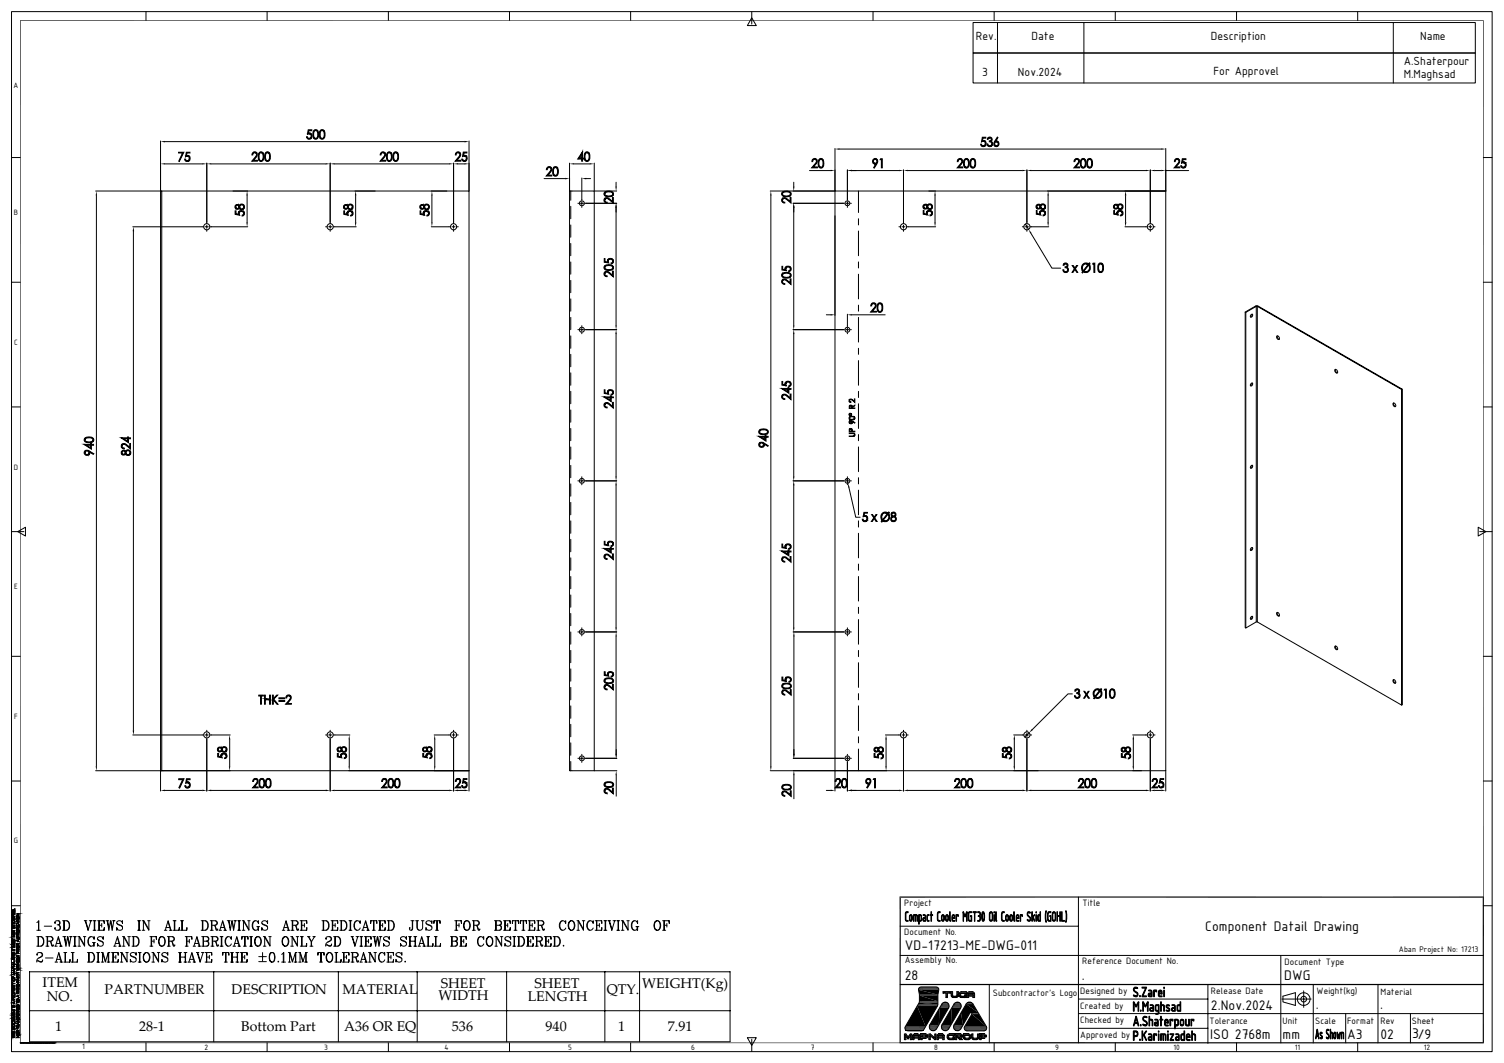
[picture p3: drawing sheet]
<svg xmlns="http://www.w3.org/2000/svg" width="420mm" height="297mm" viewBox="0 0 420 297" stroke-linecap="round" stroke-linejoin="round" font-family="sans-serif">
<defs><g id="words">
<g font-size="4.2">
<text x="336.6" y="260">Component Datail Drawing</text>
<text x="252.7" y="265.5">VD-17213-ME-DWG-011</text>
<text x="252.7" y="273.9">28</text>
<text x="302.1" y="273.8">.</text>
<text x="358.6" y="273.7">DWG</text>
<text x="338.2" y="282.1">2.Nov.2024</text>
<text x="367.5" y="282">.</text>
<text x="385.4" y="282">.</text>
<text x="337.9" y="290.3">ISO 2768m</text>
<text x="358.2" y="290.3">mm</text>
<text x="376.2" y="290.2">A3</text>
<text x="385.5" y="290.3">02</text>
<text x="394.3" y="290.1">3/9</text>
</g>
<g font-size="3.9">
<text x="11.9" y="275.9">ITEM</text>
<text x="123.1" y="275.9">SHEET</text>
<text x="149.3" y="275.9">SHEET</text>
<text x="179.3" y="275.9">WEIGHT(Kg)</text>
<text x="13.1" y="279.6">NO.</text>
<text x="29.2" y="277.7">PARTNUMBER</text>
<text x="64.6" y="277.7">DESCRIPTION</text>
<text x="95.7" y="277.7">MATERIAL</text>
<text x="122.5" y="279.5">WIDTH</text>
<text x="147.4" y="279.6">LENGTH</text>
<text x="169.5" y="277.7">QTY.</text>
<text x="15.4" y="287.9">1</text>
<text x="38.9" y="287.9">28-1</text>
<text x="67.4" y="287.9">Bottom Part</text>
<text x="96.1" y="288">A36 OR EQ</text>
<text x="126.2" y="287.9">536</text>
<text x="152.4" y="287.9">940</text>
<text x="172.6" y="287.9">1</text>
<text x="186.5" y="287.9">7.91</text>
</g>
<g font-size="3.6">
<text x="272.5" y="11.3">Rev.</text>
<text x="288" y="11.3">Date</text>
<text x="338.1" y="11.3">Description</text>
<text x="396.6" y="11.3">Name</text>
<text x="274.3" y="21.1">3</text>
<text x="284.3" y="21.1">Nov.2024</text>
<text x="338.8" y="20.9">For Approvel</text>
<text x="392" y="21.8">M.Maghsad</text>
<text x="392" y="18.3">A.Shaterpour</text>
</g>
<g font-size="2.8">
<text x="252.5" y="253">Project</text>
<text x="302.3" y="253.3">Title</text>
<text x="252.5" y="261.1">Document No.</text>
<text x="252.6" y="269.2">Assembly No.</text>
<text x="302.2" y="269.4">Reference Document No.</text>
<text x="358.7" y="269.6">Document Type</text>
<text x="277.2" y="278.4">Subcontractor’s Logo</text>
<text x="301.7" y="277.7">Designed by</text>
<text x="301.7" y="281.8">Created by</text>
<text x="338.2" y="277.7">Release Date</text>
<text x="367.7" y="277.8">Weight(kg)</text>
<text x="385.5" y="278">Material</text>
<text x="301.7" y="285.9">Checked by</text>
<text x="337.7" y="286.1">Tolerance</text>
<text x="358.2" y="286.1">Unit</text>
<text x="367.3" y="286.1">Scale</text>
<text x="376.2" y="286">Format</text>
<text x="385.5" y="286.1">Rev</text>
<text x="394.3" y="286.1">Sheet</text>
<text x="301.7" y="289.9">Approved by</text>
</g>
<text font-size="2.5" x="390.7" y="266.1">Aban Project No: 17213</text>
<g font-size="2.3">
<text x="3.8" y="24.6">A</text>
<text x="3.9" y="60.1">B</text>
<text x="3.9" y="96.4">C</text>
<text x="3.9" y="131.4">D</text>
<text x="3.9" y="164.5">E</text>
<text x="3.9" y="200.9">F</text>
<text x="3.9" y="235.7">G</text>
<text x="22.9" y="293.2">1</text>
<text x="57.1" y="293.4">2</text>
<text x="90.5" y="293.4">3</text>
<text x="124.2" y="293.4">4</text>
<text x="158.6" y="293.4">5</text>
<text x="193" y="293.4">6</text>
<text x="226.4" y="293.4">7</text>
<text x="260.9" y="293.4">8</text>
<text x="294.7" y="293.4">9</text>
<text x="327.7" y="293.4">10</text>
<text x="361.6" y="293.4">11</text>
<text x="397.6" y="293.4">12</text>
</g>
</g></defs>
<g fill="none" stroke="#000" stroke-width=".28">
<path d="M3.2 3.2h413.5v290.6h-413.5zM5.6 5.7h408.7M5.7 5.6v285.9M40.8 3.2v2.5M74.6 3.2v2.5M108.5 3.2v2.5M142.3 3.2v2.5M176.1 3.2v2.5M209.9 5l1.3 2.1h-2.5zM209.9 3.2v3.5M243.8 3.2v2.5M271.7 6.3h140.3v8.5h-140.3z"/>
<path d="M271.7 14.8h140.3v8.4h-140.3zM277.6 3.2v2.5M278.6 6.3v16.9M302.7 6.3v16.9M311.4 3.2v2.5M345.3 3.2v2.5M379.1 3.2v2.5M389.1 6.3v16.9M414.2 5.6v285.9M44.8 39.4v14M46.1 39.6h83.7M131 39.4v14"/>
<path d="M3.2 44h2.5M26.7 53.4h104.3v161.9h-85.8v-161.9h-.4v161.9h.4M26.9 54.6v159.5M46.1 45.8h10.4M57.7 45.6v16.9M59 45.8h32M65.1 53.4h4.1M69 54.6v7.5M92.2 45.6v16.9M93.4 45.8h32M99.1 53.4h5.7M99.3 54.6v7.5"/>
<path d="M120.4 53.4h4.4M120.6 54.6v7.5M126.7 45.6v16.9M127.9 45.8h1.9M151.9 49.9h5.9M159 53.4v161.9h.4M159 53.4h6.9v161.9M159 45.6v7.8M159.4 53.4v2.6M159.4 57.6v3.5M160.3 45.8h4.4M161.4 56.8h.2"/>
<path d="M162.1 56.8h.4v.4M162.5 56.4v.4h.4M162.5 49.7v6.3M162.5 57.6v.3M163.4 56.8h8.8M163.7 49.9h1.2M165.9 45.6v7.8h6.3M172 50.9v1.2M172 58v32.9M215.1 53.4h18.1M215.3 54.6v159.5M221.5 56.8h14.3"/>
<path d="M221.7 50.9v1.2M221.7 58v32.9M226.1 47.7h5.9M233.2 41.5v11.9h92.3M233.2 47.5v173.5M234.4 41.6h89.9M236.6 56.4v.4h-.4M236.6 47.5v8.5M236.6 57.6v.3M237.1 56.8h-.5v.4M237.5 56.8h.2M237.9 47.7h13.2"/>
<path d="M239.7 53.4v6M252.3 47.5v15M253.5 47.7h32M259.4 53.4h1.9M261.1 54.6v7.5M286.8 47.5v15M288 47.7h32M292.5 53.4h33M292.7 54.6v7.5M314.3 54.6v7.5M321.2 47.5v15M322.5 47.7h1.8"/>
<path d="M325.5 53.4v161.9h-92.3M325.5 41.5v11.9M325.5 47.7h6.4M414.2 44h2.5M3.2 78.9h2.5M37.1 63.4h19.8M37.3 64.6v139.5M57.7 62.9v.5h-.4M57.7 64.2v.4M58.2 63.4h-.5v.4M58.6 63.4h10.6M90.9 63.4h.5"/>
<path d="M92.2 62.9v.5h-.4M92.2 64.2v.4M92.6 63.4h-.4v.4M93 63.4h6.5M120.4 63.4h5.4M126.7 62.9v.5h-.5M126.7 64.2v.4M127.1 63.4h-.4v.4M127.5 63.4h.5M159.4 62.9v3.4M159.4 68v3.4M159.4 73.2v3.4"/>
<path d="M159.4 78.3v3.5M239.7 61.1v1.8M239.7 64.5v6.9M239.7 73.2v1.7M239.7 76.6v6.9M251 63.4h.5M252.3 62.9v.5h-.4M252.3 64.2v.4M252.7 63.4h-.4v.4M253.2 63.4h8.1M285.5 63.4h.4M286.3 62.6l.9 1.5"/>
<path d="M286.8 62.9v.5h-.5M286.8 64.2v.4M287.2 63.4h-.4v.4M287.7 63.4h5.2M287.9 65.1l5.9 9.8h2.4M314.2 63.4h6.2M321.2 62.9v.5h-.4M321.2 64.2v.4M321.6 63.4h-.4v.4M322.1 63.4h.4M414.2 78.9h2.5M159.4 83.5v3.4"/>
<path d="M159.4 88.7v3.4M159.4 93.8v3.5M159.4 99v3.5M161.4 92.1h.2M162.1 92.1h.4v.5M162.5 91.7v.4h.4M162.5 91v.3M162.5 93v.2M163.4 92.1h8.8M172 93.3v39.8M221.5 92.1h14.3M221.7 93.3v39.8"/>
<path d="M230.8 88h1.2M236.6 91.7v.4h-.4M236.6 87.8v3.5M236.6 93v.2M237.1 92.1h-.5v.5M237.5 92.1h.2M237.9 88h9.3M239.7 85.2v1.7M239.7 88.7v6.9M239.7 97.3v1.7M347.7 87.2l2.9-1.7 .5 .1v88.2l40.3 23.2M347.9 87.3l2.9-1.7v88.2l-2.9 1.7z"/>
<path d="M347.9 87.3l-.2-.1v88.1l.2 .2M349.3 88l.1-.1a.26 .26 0 0 1 .4 0 .26 .26 0 0 1 0 .4 .32 .32 0 0 1-.2 .3 .32 .32 0 0 1-.4-.1zM349.6 87.8v.5l-.4 .3M350.6 85.5h.7M351.1 85.6l.2-.1 40.3 23.2-.2 .1zM356.6 93.9a.54 .54 0 0 1 .6 .3 .54 .54 0 0 1-.2 .7l-.4-.4zM356.7 93.8v.6l.6 .4M3.2 113.7h2.5M159.4 104.2v3.4M159.4 109.3v3.5M159.4 114.5v3.5M159.4 119.7v3.4"/>
<path d="M239.7 100.7v6.9M239.7 109.3v1.8M239.7 112.8v6.9M349.2 107.3l.3-.2a.37 .37 0 0 1 .2 .5 .37 .37 0 0 1-.5 .1zM349.6 107v.5l-.4 .3M372.7 103.3a.52 .52 0 0 1 .7 .3 .52 .52 0 0 1-.2 .7l-.5-.6zM373 103.2l-.1 .4 .6 .6M389 112.7a.5 .5 0 0 1 .7 .2 .5 .5 0 0 1-.2 .7l-.4-.2zM389.2 112.6v.5l.5 .4M391.6 108.7v88.2l-.2 .1v-88.2M414.2 113.7h2.5M159.4 124.9v3.4"/>
<path d="M159.4 130v3.5M159.4 135.2v3.4M161.4 134.4h.2M162.1 134.4h.4v.4M162.5 133.9v.5h.4M162.5 133.2v.3M162.5 135.2v.3M163.4 134.4h8.8M172 135.6v39.7M221.5 134.4h14.3M221.7 135.6v39.7M236.5 133.7l.3 1.3"/>
<path d="M236.6 133.9v.5h-.4M236.6 133.2v.3M236.6 135.2v.3M237.1 136.2l1.9 8.3h1.2M237.1 134.4h-.5v.4M237.5 134.4h.2M239.7 121.4v1.7M239.7 124.9v6.9M239.7 133.5v1.7M239.7 136.9v6.9M349.4 130.1a.26 .26 0 0 1 .4 0 .26 .26 0 0 1 0 .4 .32 .32 0 0 1-.2 .3 .32 .32 0 0 1-.4-.1zM349.6 130v.5l-.4 .3"/>
<path d="M3.2 148.5h3.5M5 148.5l2.1-1.2v2.5zM159.4 140.4v3.4M159.4 145.5v3.5M159.4 150.7v3.5M159.4 155.9v3.4M239.7 145.5v1.8M239.7 149v6.9M239.7 157.6v1.7M349.3 153.2l.3-.2a.41 .41 0 0 1 .1 .6 .41 .41 0 0 1-.5 .1zM349.6 153v.4l-.4 .3M412.8 147.3l2.2 1.2-2.2 1.3z"/>
<path d="M413.2 148.5h3.5M159.4 161.1v3.4M159.4 166.2v3.5M159.4 171.4v3.4M159.4 176.6v3.4M161.4 176.6h.2M162.1 176.6h.4v.4M162.5 176.1v.5h.4M162.5 175.4v.3M162.5 177.4v.3M163.4 176.6h8.8M172 177.8v32.8"/>
<path d="M221.5 176.6h14.3M221.7 177.8v32.8M236.6 176.1v.5h-.4M236.6 175.4v.3M236.6 177.4v.3M237.1 176.6h-.5v.4M237.5 176.6h.2M239.7 161.1v6.8M239.7 169.7v1.7M239.7 173.1v6.9M349.4 172.3a.26 .26 0 0 1 .4 0 .26 .26 0 0 1 0 .4 .32 .32 0 0 1-.2 .3 .32 .32 0 0 1-.4-.1zM349.6 172.2v.5l-.4 .3"/>
<path d="M350.8 173.8h.3M356.6 171.1a.56 .56 0 0 1 .6 .4 .56 .56 0 0 1-.2 .7l-.4-.5zM356.7 171.1v.6l.6 .4M3.2 183.4h2.5M159.4 181.7v3.5M159.4 186.9v3.4M159.4 192.1v3.4M159.4 197.2v3.5M239.7 181.7v1.8M239.7 185.2v6.9M239.7 193.8v1.7M239.7 197.2v6.9"/>
<path d="M299.5 193.9h-1.3l-10 10M372.7 180.6a.56 .56 0 0 1 .7 .2 .56 .56 0 0 1-.1 .8l-.6-.6zM373 180.5v.5l.5 .4M389 190a.52 .52 0 0 1 .7 .2 .52 .52 0 0 1-.2 .7l-.4-.2zM389.2 189.9v.5l.5 .4M414.2 183.4h2.5M3.2 218.2h2.5M26.7 215.3h37.6M37.1 205.3h19.8M44.8 215.3v5.7M57.7 204.9v.4h-.4M57.7 204v.5"/>
<path d="M57.7 206.2v14.8M58.2 205.3h-.5v.5M58.6 205.3h5.7M64.1 206.6v7.5M90.9 205.3h.5M92.2 204.9v.4h-.4M92.2 204v.5M92.2 206.2v14.8M92.6 205.3h-.4v.5M93 205.3h4.7M97.4 215.3h33.6v5.7M97.5 206.6v7.5"/>
<path d="M121.2 205.3h4.6M121.4 206.6v7.5M126.7 204.9v.4h-.5M126.7 204v.5M126.7 206.2v14.8M127.1 205.3h-.4v.5M127.5 205.3h.5M159.4 215.3h12.9M159.4 202.4v3.5M159.4 207.5v3.5M159.4 212.8v2.5M161.4 211.9h.2"/>
<path d="M162.1 211.9h.4v.4M162.5 211.4v.5h.4M162.5 210.8v.2M162.5 212.8v.2M163.4 211.9h8.9M172.1 209.4v1.2M172.1 216.6v5.9M215.1 215.3h32.5M221.5 211.9h14.3M221.7 216.6v6.6M236.6 211.4v.5h-.4M236.6 210.8v.2"/>
<path d="M236.6 212.8v8.2M237.1 211.9h-.5v.4M237.5 211.9h.2M239.7 205.9v1.6M239.7 209.3v6M247.3 205.3h4.2M247.4 206.6v7.5M252.3 204.9v.4h-.4M252.3 204v.5M252.3 206.2v14.8M252.7 205.3h-.4v.5M253.2 205.3h.4"/>
<path d="M283.1 215.3h6.8M283.1 205.3h2.8M283.3 206.6v7.5M286.8 204.9v.4h-.5M286.8 204v.5M286.8 206.2v14.8M287.2 205.3h-.4v.5M287.4 204.7l-1.2 1.2M287.7 205.3h.4M316.3 215.3h2.5M316.3 205.3h4.1M316.5 206.6v7.5"/>
<path d="M321.2 204.9v.4h-.4M321.2 204v.5M321.2 206.2v14.8M321.6 205.3h-.4v.5M322.1 205.3h.4M325.5 215.3v5.7M414.2 218.2h2.5M46.1 220.8h10.4M59 220.8h32M93.4 220.8h32M127.9 220.8h1.9M230.8 220.8h1.2"/>
<path d="M237.9 220.8h13.2M253.5 220.8h32M288 220.8h32M322.5 220.8h1.8M3.2 253.1h2.5M10.3 257.8l.5-.6v2.7M10.3 259.9h1M10.8 257.4v2.5M12.4 258.8h2M15.4 257.8v.2v-.5a.9 .9 0 0 1 1.4 .1l-.2 .7-.6 .1M16.3 257.2a.69 .69 0 0 1 .3 1.1l-.3 .1a.78 .78 0 0 1 .6 .8 .78 .78 0 0 1-.6 .7l-.8-.1-.1-.6v.2M16.6 258.6l.2 .8-.5 .5"/>
<path d="M17.5 257.2h1.1a1.48 1.48 0 0 1 .9 1.4 1.48 1.48 0 0 1-.9 1.3h-1.1M17.8 257.2v2.7M17.9 257.2v2.7M18.6 257.2a1.56 1.56 0 0 1 0 2.7M23.5 257.2h.8M23.8 257.2l.8 2.7 .8-2.7M23.9 257.2l.7 2.3M24.9 257.2h.8M26 259.9h.8M26 257.2h.8M26.3 257.2v2.7M26.5 257.2v2.7"/>
<path d="M27.3 257.2h1.8v.8l-.1-.8M27.3 259.9h1.8v-.7l-.1 .7M27.6 257.2v2.7M27.7 257.2v2.7M27.7 258.5h.7M28.4 258v1M29.6 257.2h.8M29.9 257.2l.5 2.7 .5-2.7 .4 2.7 .5-2.7M30.1 257.2l.3 2.1M31 257.2l.3 2.1M31.5 257.2h.6M32.6 257.9l1.5 .9 .1 .7a.88 .88 0 0 1-.9 .4 .88 .88 0 0 1-.7-.7v.7l.1-.4"/>
<path d="M34.1 257.6l.1-.4v.8a.81 .81 0 0 0-.7-.8 .81 .81 0 0 0-.9 .7l.3 .4 1.3 .7M38.4 259.9h.8M38.4 257.2h.8M38.8 257.2v2.7M38.9 257.2v2.7M39.7 259.9h.7M39.7 257.2h.5l1.4 2.5M40 257.2v2.7M41.2 257.2h.7M41.6 257.2v2.7l-1.4-2.4M45.9 259.9h.7M46.1 259.9l.8-2.7 .9 2.7"/>
<path d="M46.4 259.2h1M46.9 257.6l.8 2.3M47.3 259.9h.7M48.3 259.9h1.8v-.7l-.1 .7M48.3 257.2h.8M48.7 257.2v2.7M48.8 257.2v2.7M50.4 259.9h1.8v-.7l-.1 .7M50.4 257.2h.9M50.8 257.2v2.7M50.9 257.2v2.7M56.2 257.2h1.1a1.48 1.48 0 0 1 .9 1.4 1.48 1.48 0 0 1-.9 1.3h-1.1"/>
<path d="M56.5 257.2v2.7M56.6 257.2v2.7M57.3 257.2a1.56 1.56 0 0 1 0 2.7M58.7 257.2h1.4a.64 .64 0 0 1 .6 .7 .64 .64 0 0 1-.6 .6h-.9M58.7 259.9h.8M59.1 257.2v2.7M59.2 257.2v2.7M59.8 258.5l.3 .3 .4 .9h.3M60 258.6l.3 1.2 .4 .1 .1-.4M60.1 257.2l.5 .6-.1 .5-.4 .2M61.2 259.9h.6M61.4 259.9l.8-2.7 .8 2.7"/>
<path d="M61.6 259.2h1.1M62.2 257.6l.7 2.3M62.5 259.9h.7M63.5 257.2h.8M63.8 257.2l.5 2.7 .5-2.7 .4 2.7 .5-2.7M63.9 257.2l.4 2.1M64.9 257.2l.3 2.1M65.3 257.2h.7M66.4 259.9h.8M66.4 257.2h.8M66.7 257.2v2.7M66.8 257.2v2.7"/>
<path d="M67.6 259.9h.8M67.6 257.2h.5l1.4 2.5M68 257.2v2.7M69.2 257.2h.6M69.5 257.2v2.7l-1.4-2.4M71.2 257.2a1.61 1.61 0 0 0 0 2.7M71.7 258.9h.8M72.1 257.6l.1 .4v-.8l-.1 .4a.89 .89 0 0 0-1.1-.3 .89 .89 0 0 0-.6 1v.6a.9 .9 0 0 0 .6 .9 .9 .9 0 0 0 1.1-.3M72.1 258.9v1M72.2 258.9v1M73.1 257.9l1.5 .9 .1 .7a.88 .88 0 0 1-.9 .4 .88 .88 0 0 1-.7-.7v.7l.1-.4M74.6 257.6l.1-.4v.8a.81 .81 0 0 0-.7-.8 .81 .81 0 0 0-.9 .7l.3 .4 1.3 .7"/>
<path d="M78.8 259.9h.7M79.1 259.9l.8-2.7 .8 2.7M79.3 259.2h1M79.9 257.6l.7 2.3M80.2 259.9h.7M81.3 257.2h1.4a.64 .64 0 0 1 .6 .7 .64 .64 0 0 1-.6 .6h-1M81.3 259.9h.8M81.6 257.2v2.7M81.7 257.2v2.7M82.3 258.5l.4 .3 .3 .9h.4M82.5 258.6l.4 1.2 .4 .1 .1-.4M82.7 257.2l.4 .6-.1 .5-.3 .2"/>
<path d="M83.8 257.2h1.9v.8l-.1-.8M83.8 259.9h1.9v-.7l-.1 .7M84.2 257.2v2.7M84.3 258.5h.7M84.3 257.2v2.7M85 258v1M89.9 257.2h1.2a1.48 1.48 0 0 1 .8 1.4 1.48 1.48 0 0 1-.8 1.3h-1.2M90.3 257.2v2.7M90.4 257.2v2.7M91.1 257.2a1.56 1.56 0 0 1 0 2.7M92.5 257.2h1.8v.8l-.1-.8M92.5 259.9h1.8v-.7l-.1 .7"/>
<path d="M92.8 257.2v2.7M92.9 258.5h.7M92.9 257.2v2.7M93.6 258v1M94.9 257.2h1.2a1.48 1.48 0 0 1 .8 1.4 1.48 1.48 0 0 1-.8 1.3h-1.2M95.2 257.2v2.7M95.4 257.2v2.7M96.1 257.2a1.56 1.56 0 0 1 0 2.7M97.5 259.9h.8M97.5 257.2h.8M97.8 257.2v2.7M97.9 257.2v2.7"/>
<path d="M99.7 257.2a1.61 1.61 0 0 0 0 2.7M100.5 257.6l.1 .4v-.8l-.1 .4a.89 .89 0 0 0-1.1-.3 .89 .89 0 0 0-.6 1v.6a.89 .89 0 0 0 .7 1 .89 .89 0 0 0 1.1-.6M101 259.9h.7M101.3 259.9l.8-2.7 .8 2.7M101.5 259.2h1.1M102.1 257.6l.7 2.3M102.4 259.9h.7M103.6 257.2l-.1 .8v-.8h1.7v.8l-.1-.8M104 259.9h.8M104.3 257.2v2.7M104.4 257.2v2.7M105.7 257.2h1.9v.8l-.2-.8"/>
<path d="M105.7 259.9h1.9v-.7l-.2 .7M106 257.2v2.7M106.2 258.5h.6M106.2 257.2v2.7M106.8 258v1M108.1 257.2h1.2a1.48 1.48 0 0 1 .8 1.4 1.48 1.48 0 0 1-.8 1.3h-1.2M108.5 257.2v2.7M108.6 257.2v2.7M109.3 257.2a1.61 1.61 0 0 1 0 2.7M114.8 257.2h.8M115.1 257.2v2.2l-.2 .5M115.2 257.2l-.1 2.6h-.7v-.6v.2"/>
<path d="M116.1 257.2h.8M116.4 257.2v2a.81 .81 0 0 0 .8 .7 .81 .81 0 0 0 .8-.7v-2M116.5 257.2v2l.1 .3 .5 .4M117.7 257.2h.7M119 257.9l1.5 .9a.81 .81 0 0 1-.5 1.1 .81 .81 0 0 1-1-.7v.7l.1-.4M120.5 257.6l.1-.4v.8a.84 .84 0 0 0-.8-.8 .84 .84 0 0 0-.8 .7l.2 .4 1.4 .7M121.3 257.2l-.1 .8v-.8h1.7v.8l-.1-.8M121.6 259.9h.8M122 257.2v2.7M122.1 257.2v2.7M127 257.2h1.9v.8l-.2-.8M127 259.9h.8"/>
<path d="M127.4 257.2v2.7M127.5 258.5h.7M127.5 257.2v2.7M128.2 258v1M130.3 257.2a1.5 1.5 0 0 0 0 2.7 1.43 1.43 0 0 0 1.1-1.1 1.43 1.43 0 0 0-.5-1.4 .75 .75 0 0 0-1.2 .5l-.1 .9a1.15 1.15 0 0 0 .7 1.1M130.5 257.2a1.64 1.64 0 0 1 0 2.7M131.9 257.2h1.4l.3 .2 .3 .4-.3 .6-1.3 .1M131.9 259.9h.8M132.2 257.2v2.7M132.3 257.2v2.7M132.9 258.5l.4 .3 .4 1 .3-.1M133.2 258.6l.3 1.2 .4 .1 .1-.4"/>
<path d="M133.3 257.2l.4 .6-.1 .5-.3 .2M138.1 257.2l1.7 .2 .2 .6-.5 .5M138.4 257.2v2.7M138.6 257.2v2.7M139.5 257.2l.5 .6-.2 .5-.3 .2h-.9M139.5 258.5l.5 .5-.2 .8-1.7 .1M139.5 258.5l.2 .1a.74 .74 0 0 1-.2 1.3M140.6 257.2h1.9v.8l-.1-.8M140.6 259.9h1.9v-.7l-.1 .7M141 257.2v2.7M141.1 258.5h.7M141.1 257.2v2.7"/>
<path d="M141.8 258v1M143.2 257.2l-.1 .8v-.8h1.7v.8l-.1-.8M143.6 259.9h.8M143.9 257.2v2.7M144 257.2v2.7M145.4 257.2l-.1 .8v-.8h1.7v.8l-.1-.8M145.8 259.9h.8M146.1 257.2v2.7M146.2 257.2v2.7M147.5 257.2h1.9v.8l-.2-.8M147.5 259.9h1.9v-.7l-.2 .7M147.8 257.2v2.7"/>
<path d="M148 258.5h.6M148 257.2v2.7M148.6 258v1M149.9 257.2h1.4l.4 .2 .2 .4-.2 .6-1.3 .1M149.9 259.9h.8M150.3 257.2v2.7M150.4 257.2v2.7M151 258.5l.3 .3 .5 1 .2-.1M151.2 258.6l.4 1.2 .3 .1 .1-.4M151.3 257.2l.5 .6-.1 .5-.4 .2M157.1 257.2a1.56 1.56 0 0 0 0 2.7M157.9 257.6l.1 .4v-.8l-.1 .4a.91 .91 0 0 0-1.1-.3 .91 .91 0 0 0-.6 1v.6a.91 .91 0 0 0 .7 1 .91 .91 0 0 0 1.1-.6"/>
<path d="M159.5 257.2a1.5 1.5 0 0 0 0 2.7 1.43 1.43 0 0 0 1.1-1.1 1.43 1.43 0 0 0-.5-1.4 .71 .71 0 0 0-1.2 .5l-.1 .9a1.15 1.15 0 0 0 .7 1.1M159.7 257.2a1.64 1.64 0 0 1 0 2.7M161.1 259.9h.7M161.1 257.2h.5l1.3 2.5M161.5 257.2v2.7M162.6 257.2h.7M162.9 257.2v2.7l-1.3-2.4M164.7 257.2a1.56 1.56 0 0 0 0 2.7M165.5 257.6l.2 .4v-.8l-.2 .4a.91 .91 0 0 0-1-.3 .91 .91 0 0 0-.6 1v.6a.91 .91 0 0 0 .7 1 .91 .91 0 0 0 1.1-.6M166.2 257.2h1.9v.8l-.2-.8M166.2 259.9h1.9v-.7l-.2 .7M166.6 257.2v2.7"/>
<path d="M166.7 258.5h.7M166.7 257.2v2.7M167.4 258v1M168.7 259.9h.8M168.7 257.2h.8M169 257.2v2.7M169.1 257.2v2.7M169.8 257.2h.7M170.1 257.2l.8 2.7 .8-2.7M170.2 257.2l.7 2.3M171.2 257.2h.7M172.3 259.9h.8"/>
<path d="M172.3 257.2h.8M172.6 257.2v2.7M172.7 257.2v2.7M173.5 259.9h.7M173.5 257.2h.5l1.4 2.5M173.9 257.2v2.7M175 257.2h.7M175.4 257.2v2.7l-1.4-2.4M177.1 257.2a1.61 1.61 0 0 0 0 2.7M177.6 258.9h.8M177.9 257.6l.2 .4v-.8l-.2 .4a.89 .89 0 0 0-1-.3 .89 .89 0 0 0-.6 1v.6a.9 .9 0 0 0 .6 .9 .9 .9 0 0 0 1-.3M177.9 258.9v1"/>
<path d="M178.1 258.9v1M183.4 257.2a1.5 1.5 0 0 0 0 2.7 1.43 1.43 0 0 0 1.1-1.1 1.43 1.43 0 0 0-.5-1.4 .75 .75 0 0 0-1.2 .5v.9a1.15 1.15 0 0 0 .6 1.1M183.7 257.2a1.64 1.64 0 0 1 0 2.7M185 257.2h1.9v.8l-.1-.8M185 259.9h.9M185.4 257.2v2.7M185.5 258.5h.7M185.5 257.2v2.7M186.2 258v1M251.4 258.8h49.8M301.2 250.6v40.8M414.2 253.1h2.5"/>
<path d="M8.3 271.5h195.6v19.6h-195.6zM10.3 261.7h1.1a1.48 1.48 0 0 1 .9 1.3 1.48 1.48 0 0 1-.9 1.4h-1.1M10.4 266.6l.1 .2h-.2a.81 .81 0 0 1 .8-.7 .81 .81 0 0 1 .8 .8l-.5 .5a1.25 1.25 0 0 0-1.1 1.4M10.6 261.7v2.7M10.8 261.7v2.7M11.3 266.1l.4 .3 .1 .5-.1 .3-.9 .5M11.4 261.7a1.56 1.56 0 0 1 0 2.7M11.9 268.4l-.3 .3-1-.3-.3 .2M11.9 268.2l-.2 .6h-.5l-.6-.4M12.7 267.7h2.1M12.8 261.7h1.4a.64 .64 0 0 1 .6 .6 .64 .64 0 0 1-.6 .7h-.9M12.8 264.4h.8"/>
<path d="M13.2 261.7v2.7M13.3 261.7v2.7M13.9 263l.3 .2 .4 .9h.3M14.1 263.1l.3 1.1 .4 .2 .1-.4M14.2 261.7l.5 .5-.1 .5-.4 .3M15.3 264.4h.7M15.4 268.8h.7M15.5 264.4l.8-2.7 .8 2.7M15.6 268.8l.8-2.7 .8 2.7M15.7 263.6h1.1M15.8 268h1.1M16.3 262.1l.7 2.3"/>
<path d="M16.4 266.5l.7 2.3M16.6 264.4h.8M16.8 268.8h.7M17.6 261.7h.8M17.8 268.8h1.8v-.8l-.2 .8M17.8 266.1h.8M17.9 261.7l.5 2.7 .5-2.7 .4 2.7 .5-2.7M18 261.7l.4 2M18.2 266.1v2.7M18.3 266.1v2.7M19 261.7l.3 2M19.4 261.7h.8"/>
<path d="M19.9 268.8h1.7v-.8l-.1 .8M19.9 266.1h.8M20.2 266.1v2.7M20.4 266.1v2.7M20.5 264.4h.8M20.5 261.7h.8M20.8 261.7v2.7M21 261.7v2.7M21.8 264.4h.7M21.8 261.7h.4l1.4 2.4M22.1 261.7v2.7M23.3 261.7h.7"/>
<path d="M23.6 261.7v2.7l-1.4-2.5M24.4 266.1h1.2a1.48 1.48 0 0 1 .9 1.4 1.48 1.48 0 0 1-.9 1.3h-1.2M24.8 266.1v2.7M24.9 271.5v19.6M24.9 266.1v2.7M25.4 261.7a1.61 1.61 0 0 0 0 2.7M25.6 266.1a1.61 1.61 0 0 1 0 2.7M25.8 263.3h.8M26.2 262.1l.1 .4v-.8l-.1 .4a.89 .89 0 0 0-1.1-.3 .89 .89 0 0 0-.5 .9v.6a.9 .9 0 0 0 .5 1 .9 .9 0 0 0 1.1-.3M26.2 263.3v1.1M26.3 263.3v1.1M27 268.8h.8"/>
<path d="M27 266.1h.8M27.2 262.3l1.5 .9 .1 .8a.88 .88 0 0 1-.9 .4 .88 .88 0 0 1-.7-.8v.8l.1-.4M27.3 266.1v2.7M27.5 266.1v2.7M28.3 268.8h.7M28.3 266.1h.4l.7 2.3M28.6 268.8v-2.7l.8 2.7 .8-2.7v2.7M28.7 262.1l.1-.4v.8a.81 .81 0 0 0-.7-.8 .81 .81 0 0 0-.9 .6l.3 .4 1.3 .8M29.9 268.8h.8M30.2 266.1h.5M30.4 266.1v2.7M31.2 266.1h1.8v.8l-.1-.8"/>
<path d="M31.2 268.8h1.8v-.8l-.1 .8M31.5 266.1v2.7M31.6 266.1v2.7M31.6 267.4h.7M31.7 264.4h.7M32 264.4l.8-2.7 .8 2.7M32.2 263.6h1.1M32.3 266.9v1M32.8 262.1l.7 2.3M33.1 264.4h.7M33.6 268.8h.7M33.6 266.1h.5l1.4 2.5"/>
<path d="M34 266.1v2.7M34.2 264.4h.7M34.2 261.7h.5l1.3 2.4M34.5 261.7v2.7M35.1 266.1h.7M35.5 266.1v2.7l-1.4-2.4M35.7 261.7h.7M36 261.7v2.7l-1.3-2.5M36.4 266.8l1.5 .9a.79 .79 0 0 1-.5 1.1 .79 .79 0 0 1-1-.8v.8l.1-.4M36.9 261.7h1.1a1.48 1.48 0 0 1 .9 1.3 1.48 1.48 0 0 1-.9 1.4h-1.1M37.2 261.7v2.7M37.3 261.7v2.7"/>
<path d="M37.9 266.5l.1-.4v.8a.77 .77 0 0 0-.8-.8 .77 .77 0 0 0-.7 .9l1.5 .9M38 261.7a1.56 1.56 0 0 1 0 2.7M38.6 268.8h.8M38.6 266.1h.8M38.9 266.1v2.7M39.1 266.1v2.7M40.8 266.1a1.43 1.43 0 0 0-.8 1.4 1.43 1.43 0 0 0 1 1.3 1.41 1.41 0 0 0 .9-1.4 1.41 1.41 0 0 0-1.1-1.3 1.58 1.58 0 0 0 0 2.7M41 266.1a1.58 1.58 0 0 1 0 2.7M41.9 261.7h1.8v.8l-.1-.8M41.9 264.4h.8M42.2 261.7v2.7M42.3 261.7v2.7"/>
<path d="M42.3 263h.7M42.4 268.8h.7M42.4 266.1h.5l1.4 2.5M42.8 266.1v2.7M43 262.5v1M43.9 266.1h.7M44.3 266.1v2.7l-1.4-2.4M45.1 261.7a1.5 1.5 0 0 0 0 2.7 1.43 1.43 0 0 0 1.1-1.1 1.43 1.43 0 0 0-.5-1.5 .71 .71 0 0 0-1.2 .5l-.1 .9a1.15 1.15 0 0 0 .7 1.2M45.2 266.8l1.5 .9a.81 .81 0 0 1-.5 1.1 .81 .81 0 0 1-1-.8v.8l.1-.4M45.3 261.7a1.64 1.64 0 0 1 0 2.7M46.7 261.7h1.4l.5 .2 .1 .6-.2 .3-1.3 .2M46.7 266.5l.2-.4v.8a.84 .84 0 0 0-.8-.8 .84 .84 0 0 0-.9 .7l.3 .4 1.4 .7"/>
<path d="M46.7 264.4h.8M47.1 261.7v2.7M47.2 261.7v2.7M47.8 263l.3 .2 .4 .9h.3M48 263.1l.3 1.1 .4 .2 .1-.4M48.1 261.7l.5 .5-.1 .5-.4 .3M49.9 268.8h.8M49.9 266.1h.8M50.2 266.1v2.7M50.3 267.4h1.4M50.3 266.1v2.7M51.4 268.8h.8"/>
<path d="M51.4 266.1h.8M51.7 261.7h1.9v.8l-.1-.8M51.7 264.4h.8M51.7 266.1v2.7M51.8 266.1v2.7M52.1 261.7v2.7M52.2 263h.7M52.2 261.7v2.7M52.5 268.8h.7M52.7 268.8l.9-2.7 .8 2.7M52.9 262.5v1M53 268h1.1"/>
<path d="M53.6 266.5l.7 2.3M53.9 264.4h.7M53.9 268.8h.7M54.1 264.4l.9-2.7 .8 2.7M54.4 263.6h1M54.9 266.1h.6M55 262.1l.7 2.3M55.1 266.1l.8 2.7 .8-2.7M55.2 266.1l.7 2.3M55.3 264.4h.7M56.3 266.1h.6M56.3 261.7l1.8 .1 .2 .7-.2 .3-.4 .2"/>
<path d="M56.7 261.7v2.7M56.8 261.7v2.7M57.3 266.1h1.8v.8v-.8M57.3 268.8h1.8v-.8v.8M57.7 266.1v2.7M57.7 261.7l.4 .2v.8l-.4 .3h-.9M57.7 263a.7 .7 0 0 1 .7 .7 .7 .7 0 0 1-.7 .7h-1.4M57.7 263a.74 .74 0 0 1 .5 .7 .74 .74 0 0 1-.5 .7M57.7 267.4h.8M58.5 266.9v1M58.9 261.7h1.4l.5 .2 .1 .6-.2 .3-1.3 .2M58.9 264.4h.8"/>
<path d="M59.3 261.7v2.7M59.4 261.7v2.7M59.7 271.5v19.6M59.9 263l.4 .2 .4 .9h.3M60.2 263.1l.3 1.1 .4 .2 .1-.4M60.3 261.7l.5 .5-.1 .5-.4 .3M61.5 264.4h.8M61.5 261.7h.8M61.8 261.7v2.7M61.9 261.7v2.7M62.3 266.1l-.1 .8v-.8h1.7v.8l-.1-.8M62.7 268.8h.8"/>
<path d="M63 266.1v2.7M63.1 266.1v2.7M63.7 261.7a1.61 1.61 0 0 0 0 2.7M64.4 268.8h.8M64.4 266.1h.8M64.5 262.1l.1 .4v-.8l-.1 .4a.89 .89 0 0 0-1.1-.3 .89 .89 0 0 0-.5 .9v.6a.89 .89 0 0 0 .7 1 .89 .89 0 0 0 1-.6M64.7 266.1v2.7M64.9 267.4h1.4M64.9 266.1v2.7M65.1 264.4h.7M65.3 264.4l.8-2.7 .8 2.7M65.5 263.6h1.1"/>
<path d="M65.9 268.8h.8M65.9 266.1h.8M66.1 262.1l.7 2.3M66.3 266.1v2.7M66.5 264.4h.6M67.1 266.1h1.9v.8l-.1-.8M67.1 268.8h1.9v-.8l-.1 .8M67.5 266.1v2.7M67.6 261.7l-.1 .8v-.8h1.8v.8l-.2-.8M67.6 267.4h.7M67.6 266.1v2.7M68 264.4h.8"/>
<path d="M68.3 261.7v2.7M68.3 266.9v1M68.5 261.7v2.7M69.7 264.4h.8M69.7 261.7h.8M70.1 261.7v2.7M70.2 261.7v2.7M71.9 261.7a1.43 1.43 0 0 0-.8 1.4 1.43 1.43 0 0 0 1 1.3 1.41 1.41 0 0 0 .9-1.4 1.41 1.41 0 0 0-1.1-1.3 1.58 1.58 0 0 0 0 2.7M72.1 261.7a1.58 1.58 0 0 1 0 2.7M72.3 267.3h2.1M72.3 268.7h2.1M73.3 266.1v2.3"/>
<path d="M73.5 264.4h.8M73.5 261.7h.5l1.4 2.4M73.9 261.7v2.7M75.1 261.7h.6M75.4 261.7v2.7l-1.4-2.5M75.9 266.1a1.64 1.64 0 0 0 0 2.7h.2a1.64 1.64 0 0 0 0-2.7h-.2a1.78 1.78 0 0 0 0 2.7M76.1 266.1a1.87 1.87 0 0 1 0 2.7M77.6 268.7h.3zM78.7 266.6l.5-.5v2.7M78.7 268.8h1M79.1 266.3v2.5M79.6 261.7a1.43 1.43 0 0 0-.8 1.4 1.43 1.43 0 0 0 1 1.3 1.41 1.41 0 0 0 .9-1.4 1.41 1.41 0 0 0-1.1-1.3 1.58 1.58 0 0 0 0 2.7"/>
<path d="M79.8 261.7a1.58 1.58 0 0 1 0 2.7M80.5 268.8h.7M80.5 266.1h.5l.7 2.3M80.9 268.8v-2.7l.8 2.7 .8-2.7v2.7M81.2 264.4h.7M81.2 261.7h.5l1.4 2.4M81.6 261.7v2.7M82.1 268.8h.8M82.5 266.1h.4M82.6 266.1v2.7M82.7 261.7h.7M83.1 261.7v2.7l-1.4-2.5"/>
<path d="M83.4 268.8h.7M83.4 266.1h.5l.7 2.3M83.8 268.8v-2.7l.8 2.7 .8-2.7v2.7M83.9 264.4h1.7v-.8l-.1 .8M83.9 261.7h.8M84.2 261.7v2.7M84.3 261.7v2.7M85 268.8h.9M85.4 266.1h.5M85.5 266.1v2.7M85.9 261.7h.7M86.1 261.7l.8 1.4v1.3"/>
<path d="M86.2 261.7l.8 1.4v1.3M86.6 264.4h.8M87.4 261.7h.7M87.8 261.7l-.8 1.4M88.9 266.1l-.1 .8v-.8h1.7v.8l-.1-.8M89.2 268.8h.8M89.6 266.1v2.7M89.7 266.1v2.7M91.1 262.2l.1 .1h-.2a.81 .81 0 0 1 .8-.6 .81 .81 0 0 1 .8 .8l-.5 .5a1.25 1.25 0 0 0-1.1 1.4M91.9 266.1a1.41 1.41 0 0 0-.9 1.4 1.41 1.41 0 0 0 1.1 1.3 1.43 1.43 0 0 0 .8-1.4 1.43 1.43 0 0 0-1-1.3 1.58 1.58 0 0 0 0 2.7M92 261.7l.4 .2 .1 .6-.1 .2-.9 .5M92.1 266.1a1.58 1.58 0 0 1 0 2.7"/>
<path d="M92.6 264l-.4 .2-.9-.2-.3 .1M92.6 263.7l-.2 .7h-.5l-.6-.4M93.2 261.7h1.1a1.48 1.48 0 0 1 .9 1.3 1.48 1.48 0 0 1-.9 1.4h-1.1M93.5 268.8h1.7v-.8l-.1 .8M93.5 261.7v2.7M93.5 266.1h.8M93.6 261.7v2.7M93.9 266.1v2.7M94 266.1v2.7M94.3 261.7a1.56 1.56 0 0 1 0 2.7M94.5 271.5v19.6M95.6 266.1h1.9v.8l-.1-.8"/>
<path d="M95.6 268.8h1.9v-.8l-.1 .8M96 266.1v2.7M96.1 267.4h.7M96.1 266.1v2.7M96.8 266.9v1M98 266.1h1.4a.64 .64 0 0 1 .6 .7 .64 .64 0 0 1-.6 .6h-.9M98 261.7h.7M98 268.8h.8M98.3 261.7l.8 2.7 .8-2.7M98.4 261.7l.7 2.3M98.4 266.1v2.7M98.5 266.1v2.7"/>
<path d="M99.1 267.4l.3 .3 .4 .9h.3M99.3 267.5l.4 1.2 .3 .1 .1-.4M99.4 266.1l.5 .5-.1 .6-.4 .2M99.4 261.7h.7M100.5 264.4h.8M100.5 261.7h.8M100.5 268.8h.7M100.7 268.8l.8-2.7 .9 2.7M100.8 261.7v2.7M101 261.7v2.7M101 268h1M101.5 266.5l.7 2.3"/>
<path d="M101.8 261.7h1.8v.8l-.1-.8M101.8 264.4h1.8v-.8l-.1 .8M101.9 268.8h.7M102.1 261.7v2.7M102.2 263h.7M102.2 261.7v2.7M102.9 262.5v1M102.9 268.8h.7M102.9 266.1h.5l1.4 2.5M103.3 266.1v2.7M104.1 261.7h.8M104.4 261.7l.5 2.7 .5-2.7 .4 2.7 .5-2.7"/>
<path d="M104.4 266.1h.7M104.6 261.7l.3 2M104.8 266.1v2.7l-1.4-2.4M105.5 261.7l.3 2M106 261.7h.6M106.5 266.1a1.61 1.61 0 0 0 0 2.7M107.1 262.3l1.5 .9 .1 .8a.88 .88 0 0 1-.9 .4 .88 .88 0 0 1-.7-.8v.8l.1-.4M107.3 266.5l.1 .4v-.8l-.1 .4a.89 .89 0 0 0-1-.3 .89 .89 0 0 0-.6 1v.6a.89 .89 0 0 0 .7 1 .89 .89 0 0 0 1-.6M108 266.1h1.9v.8l-.1-.8M108 268.8h1.9v-.8l-.1 .8M108.4 266.1v2.7M108.5 266.1v2.7"/>
<path d="M108.5 267.4h.7M108.6 262.1l.1-.4v.8a.81 .81 0 0 0-.7-.8 .81 .81 0 0 0-.9 .6l.2 .4 1.4 .8M109.2 266.9v1M110.6 266.8l1.5 .9a.81 .81 0 0 1-.5 1.1 .81 .81 0 0 1-1-.8v.8l.1-.4M111.8 262.3l1.6 .9a.81 .81 0 0 1-.6 1.2 .81 .81 0 0 1-1-.8v.8l.2-.4M112.1 266.5l.1-.4v.8a.84 .84 0 0 0-.7-.8 .84 .84 0 0 0-.9 .7l.2 .4 1.4 .7M113.2 268.6v.2zM113.4 262.1l.1-.4v.8a.84 .84 0 0 0-.8-.8 .84 .84 0 0 0-.9 .6l.3 .4 1.4 .8M114.1 264.4h.8M114.1 261.7h.8M114.4 261.7v2.7M114.5 263h1.4"/>
<path d="M114.5 261.7v2.7M115.6 264.4h.8M115.6 261.7h.8M115.9 261.7v2.7M116 261.7v2.7M116.5 271.5v19.6M116.8 264.4h.6M117 264.4l.8-2.7 .8 2.7M117.2 263.6h1M117.8 262.1l.7 2.3M118.1 264.4h.7M119.2 264.4h1.7v-.8l-.1 .8"/>
<path d="M119.2 261.7h.8M119.5 261.7v2.7M119.6 261.7v2.7M121.3 264.4h1.7v-.8l-.1 .8M121.3 261.7h.8M121.6 261.7v2.7M121.8 261.7v2.7M125.8 261.7l1.8 .1 .2 .7-.2 .3-.4 .2M126.2 261.7v2.7M127.2 261.7l.4 .2v.8l-.4 .3h-1M127.2 263a.7 .7 0 0 1 .6 .7 .7 .7 0 0 1-.6 .7h-1.4M127.2 263a.74 .74 0 0 1 .5 .7 .74 .74 0 0 1-.5 .7"/>
<path d="M128.4 261.7h1.8v.8l-.1-.8M128.4 264.4h1.8v-.8l-.1 .8M128.7 261.7v2.7M128.8 263h.7M128.8 261.7v2.7M129.5 262.5v1M134.2 261.7a1.61 1.61 0 0 0 0 2.7M135 262.1l.1 .4v-.8l-.1 .4a.89 .89 0 0 0-1.1-.3 .89 .89 0 0 0-.6 .9v.6a.89 .89 0 0 0 .7 1 .89 .89 0 0 0 1.1-.6M136.6 261.7a1.41 1.41 0 0 0-.9 1.4 1.41 1.41 0 0 0 1.1 1.3 1.43 1.43 0 0 0 .8-1.4 1.43 1.43 0 0 0-1-1.3 1.58 1.58 0 0 0 0 2.7M136.8 261.7a1.58 1.58 0 0 1 0 2.7M138.2 264.4h.7M138.2 261.7h.5l1.4 2.4"/>
<path d="M138.6 261.7v2.7M139.7 261.7h.7M140.1 261.7v2.7l-1.4-2.5M141 262.3l1.5 .9a.79 .79 0 0 1-.5 1.2 .79 .79 0 0 1-1-.8v.8l.1-.4M141.5 271.5v19.6M142.5 262.1l.1-.4v.8a.81 .81 0 0 0-.7-.8 .81 .81 0 0 0-.9 .6l.2 .4 1.4 .8M143.2 264.4h.8M143.2 261.7h.8M143.6 261.7v2.7M143.7 261.7v2.7M144.5 261.7h1.1a1.45 1.45 0 0 1 .9 1.3 1.45 1.45 0 0 1-.9 1.4h-1.1M144.8 261.7v2.7"/>
<path d="M144.9 261.7v2.7M145.6 261.7a1.56 1.56 0 0 1 0 2.7M147 261.7h1.9v.8l-.1-.8M147 264.4h1.9v-.8l-.1 .8M147.4 261.7v2.7M147.5 263h.7M147.5 261.7v2.7M148.2 262.5v1M149.5 261.7h1.4a.64 .64 0 0 1 .6 .6 .64 .64 0 0 1-.6 .7h-1M149.5 264.4h.8M149.8 261.7v2.7M149.9 261.7v2.7"/>
<path d="M150.5 263l.4 .2 .3 .9h.4M150.7 263.1l.4 1.1 .4 .2 .1-.4M150.9 261.7l.4 .5-.1 .5-.3 .3M152 261.7h1.9v.8l-.1-.8M152 264.4h1.9v-.8l-.1 .8M152.4 261.7v2.7M152.5 263h.7M152.5 261.7v2.7M153.2 262.5v1M154.5 261.7h1.1a1.45 1.45 0 0 1 .9 1.3 1.45 1.45 0 0 1-.9 1.4h-1.1M154.8 261.7v2.7M154.9 261.7v2.7"/>
<path d="M155.6 261.7a1.56 1.56 0 0 1 0 2.7M157.4 264.1v.3zM168.9 271.5v19.6M178.6 271.5v19.6M251.4 266.9h162.8M251.4 275.1h162.8M256.5 276.2h5.7M256.5 276.4h5.7M256.5 276.5h5.7M256.5 276.1h5.6M256.6 276h5.4M256.7 275.9h5.3"/>
<path d="M256.7 280h5.2M256.8 278h5.1M256.8 279.8h5.1M256.8 275.9h5.1l.3 .7-.3 1.3v2.8l-4 7.1-.6 .2h-3.8a.78 .78 0 0 1-.7-1.2l3.9-6.6 .1-2.3-.3-1.3zM256.8 275.9h5.1M257 275.8h4.6M263.4 277.1h2v.4h-.8v1.2h-.4v-1.2h-.8zM265.6 277.1h.4v1l.2 .2 1-.1v-1.1h.4l-.1 1.3a1.47 1.47 0 0 1-1.6 .2l-.3-.5zM268.1 277.1h1.8v.4h-1.4l-.2 .2 .2 .6h.7l.3-.4h.4v.8h-1.5a.9 .9 0 0 1-.3-1.6zM269.5 278.7h.1M270.4 277.1a1.46 1.46 0 0 1 1.7 .3l.1 1.3h-.5v-.4h-1.2v.4h-.4v-1zM270.6 277.6l.9-.1 .2 .4h-1.2z"/>
<path d="M276.3 275.1v16.3M301.2 279.1h36.1M337.3 275.1v16.4M357.7 266.9v24.5M358 279.1h8.1M358.3 278.3l3.4-.9v3.5l-3.4-1zM364.1 276.8v4.7M366.7 275.1v16.3M384.8 275.1v16.3M5.6 291.4h408.7M5.7 291.4h9.6zM6.1 291.4h.3"/>
<path d="M6.9 291.4h.2M7.8 291.3v.1M8.3 282.4h195.6M8.6 291.3v.1M8.6 291.4h.2M9.3 291.4h.2M10 291.4h.2M10.2 291.3v.1M11 291.3v.1M11 291.4h.2M11.7 291.4h.2M12.7 291.3l-.3 .1"/>
<path d="M13.4 291.3l.2 .1M14.1 291.4h.3M14.8 291.4h.2M15.1 291.3v.1M40.8 291.4v2.4M74.6 291.4v2.4M108.5 291.4v2.4M142.3 291.4v2.4M176.1 291.4v2.4M208.7 289.9h2.5l-1.3 2.2zM209.9 290.4v3.4M243.8 291.4v2.4"/>
<path d="M252.6 288.9h.4l.6 .8 .6-.8h.4v1.6h-.4v-1l-.6 .9-.6-.9v1h-.4zM252.7 287h5.7M252.7 287.2h5.6M252.7 287.3h5.5M252.7 286.9h5.8M252.7 287.5h5.4M252.8 287.6h5.3M252.8 287.6h5.2M252.9 287.7h5.1M252.9 287.8h5M253.1 287.9h4.7M253.2 288h4.4"/>
<path d="M254.9 289.2a1.47 1.47 0 0 1 1.7-.2l.3 .5v1h-.4v-.4h-1.3v.4h-.4zM255.3 289.3h1l.2 .4h-1.3zM256.1 281h5.7M256.2 280.9h5.7M256.3 280.7h5.6M256.7 280.1h5.2M257.1 288.9h1.4a.59 .59 0 0 1 .6 .9l-.3 .2-1.3 .1v.4h-.4zM257.1 289.2h2M257.1 289.7h2M257.5 289.3l.2 .4 1-.1-.2-.3M259.4 288.9h.4l1.2 1v-1h.4v1.6h-.4l-1.2-1.1v1.1h-.4zM259.5 286.6h2.5"/>
<path d="M259.5 286.9h2.5M259.5 287.1h2.3M259.5 287.2h2.2M259.5 286.5h2.7M259.6 287.4h2M261.7 289.2a1.46 1.46 0 0 1 1.9 0l.1 1.3h-.4v-.4h-1.3v.4h-.3zM262.1 289.3h1l.2 .4h-1.3zM262.4 281.5h2.6M262.5 281.3h2.5M262.6 281.1h2.4M262.8 280.9h2.2M262.9 280.7h2.1"/>
<path d="M262.9 286.7h2.5M262.9 286.9h2.4M262.9 287.1h2.3M262.9 287.3h2.2M262.9 286.5h2.7M263.3 280.2a1.09 1.09 0 0 1 1.4 0 1.09 1.09 0 0 1 .2 1.4l-3.4 5.9a1.1 1.1 0 0 1-1.5 .4 1.1 1.1 0 0 1-.4-1.5zM264.6 289.2l.5-.3h1.4v.4h-1.4l-.2 .2 .1 .5 .1 .1h.8l.2-.4h.4v.8l-.4-.1a1.55 1.55 0 0 1-1.5-.2zM265.8 281.5h2.6M265.9 281.3h2.5M266 281.1h2.4M266.1 280.9h2.3M266.3 280.7h2.1"/>
<path d="M266.3 286.6h2.5M266.3 286.9h2.4M266.3 287.1h2.3M266.3 287.2h2.2M266.3 286.5h2.6M266.7 280.2a1.09 1.09 0 0 1 1.4 0 1.09 1.09 0 0 1 .2 1.4l-3.4 5.9a1.1 1.1 0 0 1-1.5 .4 1.1 1.1 0 0 1-.4-1.5zM266.8 288.9l1.7 .1 .3 .5-.4 .6 .4 .4h-.3l-.8-.8 .7-.1-.2-.3h-1v1.2h-.4zM267.2 289.7h.3l.8 .8h-.3zM268.4 283h2.5M269 288.9l1.8 .1a.84 .84 0 0 1 .3 .8 .84 .84 0 0 1-.6 .7h-.8l-.6-.3zM269 289.2h2.1M269 289.3h2.1"/>
<path d="M269.2 287h6.3M269.2 287.2h6.3M269.2 287.3h6.3M269.3 286.9h6.2M269.3 287.5h6.2M269.3 287.6h6.2M269.4 287.8h6M269.5 289.3v.6l.2 .2 .9-.1 .1-.5-.2-.2M269.5 287.9h5.8M269.6 287.9h5.6M269.7 288h5.4M270.1 280.2a1.09 1.09 0 0 1 1.6 .3l3.8 6.3a.82 .82 0 0 1-.7 1.2h-4.8a.78 .78 0 0 1-.6-1.2l2-3.5-.1-.4-.5 .1-2.5 4.5a1.1 1.1 0 0 1-1.5 .4 1.1 1.1 0 0 1-.4-1.5z"/>
<path d="M271 282.9l-2.6 .1M271.1 282.9h-2.7M271.3 288.9h.4v1l.2 .2 1-.1 .1-1.1h.3v1.3a1.47 1.47 0 0 1-1.7 .2l-.3-.5zM273.6 289.2h2M273.6 289.7h2M273.7 288.9a.59 .59 0 0 1 .5 .9l-.5 .3M273.7 289.3l.2 .2-.2 .2M274 289.3l.2 .4h.8M275 288.9h-1.4v1.6h.4v-.4h1M277.6 291.4v2.4M301.2 283.2h113M301.2 287.3h36.1"/>
<path d="M311.4 291.4v2.4M345.3 291.4v2.4M375.8 283.2v8.2M379.1 291.4v2.4M393.9 283.2v8.2"/>
<circle cx="162.5" cy="56.8" r=".7"/>
<circle cx="236.6" cy="56.8" r=".68"/>
<circle cx="57.7" cy="63.3" r=".85"/>
<circle cx="92.2" cy="63.3" r=".85"/>
<circle cx="126.7" cy="63.3" r=".85"/>
<circle cx="252.3" cy="63.3" r=".87"/>
<circle cx="286.8" cy="63.3" r=".87"/>
<circle cx="321.2" cy="63.3" r=".87"/>
<circle cx="162.5" cy="92.1" r=".71"/>
<circle cx="236.6" cy="92.1" r=".69"/>
<circle cx="162.5" cy="134.4" r=".7"/>
<circle cx="236.6" cy="134.4" r=".68"/>
<circle cx="162.5" cy="176.6" r=".7"/>
<circle cx="236.6" cy="176.6" r=".68"/>
<circle cx="57.7" cy="205.3" r=".85"/>
<circle cx="92.2" cy="205.3" r=".85"/>
<circle cx="126.7" cy="205.3" r=".85"/>
<circle cx="162.5" cy="211.9" r=".7"/>
<circle cx="236.6" cy="211.9" r=".68"/>
<circle cx="252.3" cy="205.3" r=".87"/>
<circle cx="286.8" cy="205.3" r=".87"/>
<circle cx="321.2" cy="205.3" r=".87"/>
<circle cx="364.1" cy="279.1" r="1.77"/>
<circle cx="364.1" cy="279.2" r=".8"/>
</g>
<g fill="#000">
<path d="M44.8 39.6l1.3-.2v.4zM129.8 39.4l1.2 .2-1.2 .2zM26.9 53.4l.2 1.2h-.4zM44.8 45.8l1.3-.2v.4zM56.5 45.6l1.2 .2-1.2 .2zM57.7 45.8l1.3-.2v.4zM69 53.4l.2 1.2h-.4zM91 45.6l1.2 .2-1.2 .2zM92.2 45.8l1.2-.2v.4zM99.3 53.4l.2 1.2h-.4zM120.6 53.4l.2 1.2h-.4zM125.4 45.6l1.3 .2-1.3 .2z"/>
<path d="M126.7 45.8l1.2-.2v.4zM129.8 45.6l1.2 .2-1.2 .2zM157.8 49.7l1.2 .2-1.2 .2zM159 45.8l1.3-.2v.4zM162.5 49.9l1.2-.2v.4zM164.7 45.6l1.2 .2-1.2 .2zM172 56.8l.3 1.2h-.5zM171.8 52.1h.5l-.3 1.3zM215.3 53.4l.2 1.2h-.4zM221.7 56.8l.2 1.2h-.5zM221.4 52.1h.5l-.2 1.3zM232 47.4l1.2 .3-1.2 .1z"/>
<path d="M233.2 41.6l1.2-.2v.5zM236.6 47.7l1.3-.3v.4zM251.1 47.4l1.2 .3-1.2 .1zM252.3 47.7l1.2-.3v.4zM261.1 53.4l.2 1.2h-.4zM285.5 47.4l1.3 .3-1.3 .1zM286.8 47.7l1.2-.3v.4zM292.7 53.4l.2 1.2h-.4zM314.3 53.4l.2 1.2h-.4zM320 47.4l1.2 .3-1.2 .1zM321.2 47.7l1.3-.3v.4zM324.3 41.4l1.2 .2-1.2 .3z"/>
<path d="M324.3 47.4l1.2 .3-1.2 .1zM37.3 63.4l.2 1.2h-.5zM68.8 62.1h.4l-.2 1.3zM99.1 62.1h.4l-.2 1.3zM120.4 62.1h.4l-.2 1.3zM260.9 62.1h.4l-.2 1.3zM287.2 64.1l.8 .9-.3 .2zM292.5 62.1h.4l-.2 1.3zM314.1 62.1h.4l-.2 1.3zM171.8 90.9h.5l-.3 1.2zM172 92.1l.3 1.2h-.5zM221.4 90.9h.5l-.2 1.2z"/>
<path d="M221.7 92.1l.2 1.2h-.5zM232 87.7l1.2 .3-1.2 .2zM236.6 88l1.3-.3v.5zM171.8 133.1h.5l-.3 1.3zM172 134.4l.3 1.2h-.5zM221.4 133.1h.5l-.2 1.3zM221.7 134.4l.2 1.2h-.5zM236.8 135l.5 1.2-.4 .1zM171.8 175.3h.5l-.3 1.3zM172 176.6l.3 1.2h-.4zM221.4 175.3h.5l-.2 1.3zM221.7 176.6l.2 1.2h-.4z"/>
<path d="M26.7 214.1h.4l-.2 1.2zM37 204.1h.5l-.2 1.2zM64.1 205.3l.2 1.3h-.4zM63.9 214.1h.4l-.2 1.2zM97.5 205.3l.2 1.3h-.4zM97.3 214.1h.4l-.2 1.2zM121.4 205.3l.2 1.3h-.4zM121.2 214.1h.4l-.2 1.2zM171.9 210.6h.4l-.3 1.3zM171.9 210.6h.4l-.2 1.3zM172.1 215.3l.2 1.3h-.4zM215.1 214.1h.4l-.2 1.2z"/>
<path d="M221.5 210.6h.4l-.2 1.3zM221.7 215.3l.2 1.3h-.4zM247.4 205.3l.2 1.3h-.4zM247.2 214.1h.4l-.2 1.2zM283.3 205.3l.2 1.3h-.5zM283 214.1h.5l-.2 1.2zM288.1 203.7l.3 .3-1 .7zM316.5 205.3l.2 1.3h-.4zM316.3 214.1h.4l-.2 1.2zM44.8 220.8l1.3-.2v.5zM56.5 220.6l1.2 .2-1.2 .3zM57.7 220.8l1.3-.2v.5z"/>
<path d="M91 220.6l1.2 .2-1.2 .3zM92.2 220.8l1.2-.2v.5zM125.4 220.6l1.3 .2-1.3 .3zM126.7 220.8l1.2-.2v.5zM129.8 220.6l1.2 .2-1.2 .3zM232 220.6l1.2 .2-1.2 .3zM236.6 220.8l1.3-.2v.5zM251.1 220.6l1.2 .2-1.2 .3zM252.3 220.8l1.2-.2v.5zM285.5 220.6l1.3 .2-1.3 .3zM286.8 220.8l1.2-.2v.5zM320 220.6l1.2 .2-1.2 .3z"/>
<path d="M321.2 220.8l1.3-.2v.5zM324.3 220.6l1.2 .2-1.2 .3zM256.5 276.6l5.4 1.3h-5.1zM256.5 276.6h5.7l-.3 1.3zM256.8 278.1l5.1 1.7h-5.1zM256.8 278.1h5.1v1.7zM263.7 280h.5zM263.9 280h.3zM263.9 280h.2zM264.2 277.5l.4 1.2h-.4zM264.2 277.5h.4v1.2zM265.6 277.1l.4 1h-.4z"/>
<path d="M265.6 277.1h.4v1zM265.6 278.1h.4zM265.6 278.1l.4 .1zM265.6 278.2h.5zM265.6 278.2l.5 .1zM265.6 278.3h.5zM265.6 278.3h.6zM265.6 278.3h2zM265.6 278.3l1.9 .2zM265.7 278.5h1.8zM265.8 278.5l1.6 .1zM265.8 278.5h1.7z"/>
<path d="M265.9 278.6l1.3 .1zM265.9 278.6h1.5zM266 278.7h1.2zM266.1 278.7h.9zM266.1 278.7h1.1zM267 278.3h.6zM267.1 278.3h.5zM267.2 278.2h.4zM267.2 278.2l.4 .1zM267.2 277.1l.4 1h-.4zM267.2 277.1h.4v1zM267.2 278.1h.4z"/>
<path d="M267.2 278.1l.4 .1zM267.1 280h.5zM267.2 280h.4zM267.2 280h.3zM267.3 280h.2zM267.8 277.5l.6 .1zM267.8 277.5h.6zM267.8 277.6h.5zM267.8 277.6h.6zM267.8 277.6l.5 .1zM267.8 277.7h.5zM267.8 277.7l.5 .4h-.5z"/>
<path d="M267.8 277.7h.5v.4zM267.8 278.1h.5zM267.8 278.1l.5 .1zM267.8 278.2h.5zM267.8 278.2l.6 .1zM267.8 278.3h.6zM267.9 277.5h2zM267.9 277.5h.5zM267.9 277.5h.6zM267.9 278.3h.5zM267.9 278.3h.6zM267.9 278.3h2z"/>
<path d="M267.9 278.3l2 .2zM267.9 277.4l2 .1zM267.9 278.5h2zM267.9 277.4h2zM268 277.3l1.9 .1zM268 278.5l1.9 .1zM268.1 277.2l1.8 .1zM268.1 278.6l1.8 .1zM268.1 277.2h1.8zM268.2 277.1l1.7 .1zM268.2 278.7h1.7zM268.3 278.7h1.1z"/>
<path d="M268.3 278.7h1.2zM268.2 277.1h1.7zM268.4 277.1h1.5zM268.4 278.7h1zM268.4 278.7h.9zM269.2 278.3h.7zM269.3 278.3h.6zM269.4 278.2l.5 .1zM269.4 278.3h.5zM269.4 278.2h.5zM269.5 277.9l.4 .2h-.4zM269.5 277.9h.4v.2z"/>
<path d="M269.5 278.1h.4zM269.5 278.1l.4 .1zM269.5 278.2h.4zM269.5 278.7h.4zM270.1 277.6h.5zM270.1 277.6l.4 .1zM270.1 277.7h.4zM270.1 277.7l.4 .2h-.4zM270.1 277.7h.4v.2zM270.1 278.3l.4 .4h-.4zM270.1 278.3h.4v.4zM270.1 277.5h2z"/>
<path d="M270.1 277.5h.6zM270.1 277.5h.5zM270.1 277.5l.5 .1zM270.2 277.4l1.9 .1zM270.3 277.3l1.7 .1zM270.3 277.3h1.6zM270.3 277.2l1.6 .1zM270.3 277.2h1.6zM270.5 277.1l1.4 .1zM270.5 277.1h1.2zM270.6 277.1h1.1zM270.5 280h.5z"/>
<path d="M270.6 280h.4zM270.7 277.1h1zM270.6 280h.2zM271.5 277.5h.6zM271.6 277.5h.5zM271.6 277.5l.5 .1zM271.7 277.6h.4zM271.7 277.6l.4 .1zM271.7 277.7h.4zM271.7 277.7h.5zM271.7 277.7l.5 .2h-.5zM271.7 277.7h.5v.2z"/>
<path d="M271.7 278.3l.5 .4h-.5zM271.7 278.3h.5v.4zM252.6 288.9l.9 .6h-.9zM252.6 288.9h.4l.5 .6zM252.6 289.5l.4 1h-.4zM252.6 289.5h.4v1zM253 289.5l.6 .2zM253.1 289.7l.5 .7zM253.1 289.7h1l-.5 .7zM253.6 289.7h.5zM253.7 289.5h.5zM254.2 288.9l.4 .6h-.9z"/>
<path d="M254.2 288.9h.4v.6zM254.2 289.5l.4 1h-.4zM254.2 289.5h.4v1zM254.8 289.3h.5zM254.8 289.3h.6zM254.8 289.3l.5 .1zM254.8 289.4h.4zM254.8 289.4h.5zM254.8 289.4l.4 .1zM254.8 289.5l.4 .2h-.4zM254.8 289.5h.4v.2zM254.8 290.1l.4 .4h-.4z"/>
<path d="M254.8 290.1h.4v.4zM254.9 289.3h1.9zM254.9 289.3h.5zM254.9 289.1l1.9 .2zM254.9 289.1h1.9zM255 289l1.8 .1zM255.1 289h1.6zM255.1 289h1.5zM255.2 288.9l1.4 .1zM255.2 288.9h1.3zM255.3 288.9h1.2zM255.3 288.9h1.1z"/>
<path d="M255.4 288.9h1zM256.1 281.1l2.4 5.7h-5.7zM256.1 281.1h5.7l-3.3 5.7zM256.3 289.3h.5zM256.4 289.3h.4zM256.4 289.3h.5zM256.5 289.3h.4zM256.5 289.3l.4 .1zM256.5 289.4h.4zM256.5 289.4l.4 .1zM256.5 289.5l.4 .2h-.4zM256.5 289.5h.4v.2z"/>
<path d="M256.5 290.1l.4 .4h-.4zM256.5 290.1h.4v.4zM256.7 280.2l5.2 .5h-5.5zM256.7 280.2h5.2v.5zM257.1 288.9h1.6zM257.1 288.9l1.8 .1zM257.1 289h1.9zM257.1 289l1.9 .1zM257.1 289.1l2 .1zM257.1 289.3l.4 .2h-.4zM257.1 289.3h.4v.2zM257.1 289.5h.4z"/>
<path d="M257.1 289.5h.5zM257.1 289.5l.5 .1zM257.1 289.6h.5zM257.1 289.6l.5 .1zM257.1 289.7h.6zM257.1 289.7h2zM257.1 289.7l1.9 .1zM257.1 289.8l1.9 .1zM257.1 289.8h1.9zM257.1 289.9l1.8 .1zM257.1 289.9h1.9zM257.1 290l1.6 .1z"/>
<path d="M257.1 290h1.8zM257.1 290.1h1.6zM257.1 290.1h1.4zM257.1 290.1l.4 .4h-.4zM257.1 290.1h.4v.4zM258.5 289.3h.6zM258.6 289.3h.5zM258.5 289.7h.6zM258.6 289.7h.5zM258.7 289.3h.4zM258.7 289.6h.4zM258.7 289.6l.4 .1z"/>
<path d="M258.7 289.3l.4 .1zM258.7 289.4h.5zM258.7 289.4l.5 .1zM258.7 289.5h.5zM258.7 289.5h.4zM258.7 289.5l.4 .1zM259.4 288.9l1 .5h-1zM259.4 288.9h.4l.6 .5zM259.4 289.4h.4zM259.4 289.4l.4 1.1h-.4zM259.4 289.4h.4v1.1zM259.6 287.3l1.9 .2z"/>
<path d="M259.6 287.5h1.9zM259.7 287.5l1.7 .1zM259.7 287.5h1.8zM259.8 287.6l1.6 .1zM259.8 287.6h1.6zM259.8 287.7l1.5 .1zM259.8 287.7h1.6zM259.8 289.4h.6zM259.8 289.4l1.2 .5h-.7zM259.8 289.4h.6l.6 .5zM259.9 287.8h1.3zM259.9 287.8h1.4z"/>
<path d="M260 287.8l1.1 .1zM260 287.8h1.2zM260.1 287.9h.9zM260.1 287.9h1zM260.1 287.9h.8zM260.3 287.9l.6 .1zM260.3 287.9h.6zM260.3 288h.4zM260.3 288h.6zM260.3 289.9h.7zM260.4 289.9l1 .6h-.4zM260.4 289.9h1v.6z"/>
<path d="M260.5 288h.2zM261 288.9l.4 1h-.4zM261 288.9h.4v1zM261 289.9h.4zM261.7 289.3h.5zM261.7 289.3h.6zM261.7 289.3h.4zM261.7 289.3l.4 .1zM261.7 289.4h.3zM261.7 289.4h.4zM261.7 289.4l.3 .1zM261.7 289.5l.3 .2h-.3z"/>
<path d="M261.7 289.5h.3v.2zM261.7 290.1l.3 .4h-.3zM261.7 290.1h.3v.4zM261.7 289.3h2zM261.7 289.1l2 .2zM261.8 289l1.8 .1zM261.8 289h1.7zM261.9 289h1.6zM261.9 289h1.5zM262 288.9l1.4 .1zM262 288.9h1.3zM262.1 288.9h1.2z"/>
<path d="M262.1 288.9h1.1zM262.3 288.9h.9zM262.4 281.6l-.2 4.8h-2.6zM262.4 281.6h2.5l-2.7 4.8zM263 287.4l1.9 .1zM263 287.4h2zM263 280.5l2 .1zM263 287.5l1.8 .1zM263 287.5h1.9zM263.1 289.3h.6zM263.1 280.4l1.8 .1h-1.9zM263.1 280.4l1.8 .1z"/>
<path d="M263.1 287.6h1.7zM263.1 280.4h1.7zM263.1 287.6l1.6 .1zM263.2 289.3h.5zM263.2 289.3l.5 .1zM263.3 280.2l1.5 .2zM263.3 287.7l1.3 .1zM263.3 287.7h1.4zM263.3 289.4h.4zM263.3 289.4l.4 .1zM263.3 289.5l.4 .2h-.4zM263.3 289.5h.4v.2z"/>
<path d="M263.3 290.1l.4 .4h-.4zM263.3 290.1h.4v.4zM263.3 280.2h1.4zM263.3 287.8l1.2 .1zM263.3 287.8h1.3zM263.3 280.2h1.3zM263.4 280.1l1.2 .1zM263.4 287.9h1.1zM263.5 280.1h1zM263.5 287.9h.8zM263.5 287.9h1zM263.6 287.9l.6 .1z"/>
<path d="M263.6 287.9h.7zM263.7 280l.8 .1zM263.7 280h.6zM263.7 288h.4zM263.7 288h.5zM263.8 288h.3zM263.9 288h.2zM264.5 289.3h.5zM264.5 289.3l.4 .1zM264.5 289.4h.4zM264.5 289.4l.4 .1zM264.5 289.5l.4 .4h-.4z"/>
<path d="M264.5 289.5h.4v.4zM264.5 289.9h.4zM264.5 289.9l.4 .1zM264.5 290h.5zM264.5 289.3h2zM264.5 289.3h.6zM264.5 290l.5 .1zM264.5 290.1h.5zM264.5 290.1h.6zM264.5 290.1h2zM264.5 290.1l2 .1zM264.6 289.1l1.9 .2h-2z"/>
<path d="M264.6 289.1l1.9 .2zM264.6 290.2l1.9 .1zM264.7 289l1.8 .1zM264.7 290.3l1.8 .1zM264.7 289h1.8zM264.8 289h1.7zM264.8 290.4h1.7zM264.9 288.9l1.6 .1zM264.9 290.4h1.6zM264.9 290.4l1.2 .1zM264.9 290.4h1.2zM264.9 288.9h1.6z"/>
<path d="M265 288.9h1.5zM265 290.5h1zM265 290.5h1.1zM265 290.5h.9zM265.1 288.9h1.4zM265.8 281.6l-.2 4.8h-2.6zM265.8 281.6h2.5l-2.7 4.8zM265.9 290.1h.6zM266 290.1h.5zM266.1 290l.4 .1zM266.1 290.1h.4zM266.1 290h.4z"/>
<path d="M266.1 289.7l.4 .2h-.4zM266.1 289.7h.4v.2zM266.1 289.9h.4zM266.1 289.9l.4 .1zM266.1 290.4l.4 .1zM266.1 290.5h.4zM266.4 287.3l1.9 .2zM266.4 287.3h2zM266.4 280.5l2 .1zM266.4 287.5h1.9zM266.4 287.5l1.8 .1zM266.5 280.4l1.8 .1h-1.9z"/>
<path d="M266.5 280.4l1.8 .1zM266.5 280.4h1.7zM266.5 287.6l1.6 .1zM266.5 287.6h1.7zM266.6 287.7l1.5 .1zM266.6 287.7h1.5zM266.7 280.2l1.5 .2zM266.7 287.8h1.3zM266.7 287.8h1.4zM266.7 280.2h1.4zM266.7 287.8l1.2 .1zM266.8 288.9h1.5z"/>
<path d="M266.8 288.9h1.6zM266.8 288.9l1.7 .1zM266.8 289h1.8zM266.8 289l1.9 .1zM266.8 289.1l2 .1zM266.8 289.2l2 .1zM266.8 289.3l.4 1.2h-.4zM266.8 289.3h.4v1.2zM266.7 280.2h1.3zM266.8 280.1l1.2 .1zM266.8 287.9h1zM266.8 287.9h1.1z"/>
<path d="M266.9 280.1h1zM266.9 287.9h.8zM266.9 287.9h.9zM266.9 280.1h.9zM267 280l.8 .1zM267 287.9l.6 .1zM267 287.9h.7zM267 280h.7zM267.1 280h.6zM267.1 288h.4zM267.1 288h.5zM267.2 289.7l1.1 .8h-.3z"/>
<path d="M267.2 289.7h.3l.8 .8zM267.2 288h.3zM267.7 289.7l1 .1zM267.7 289.7h1.1zM267.8 289.8h.9zM267.9 289.8l.7 .1zM267.9 289.8h.8zM268 289.9l.5 .1zM268 289.9h.6zM268.1 290l.3 .1zM268.1 290h.4zM268.1 290.1l.7 .4h-.3z"/>
<path d="M268.1 290.1h.3l.4 .4zM268.2 289.3h.6zM268.3 289.3h.5zM268.3 289.7h.5zM268.2 289.7h.6zM268.3 289.6l.5 .1zM268.4 283l.5 3.4h-2.5zM268.4 283h2.4l-1.9 3.4zM268.4 289.3h.4zM268.4 289.3l.4 .1zM268.4 289.6h.4zM268.3 289.6h.5z"/>
<path d="M268.4 289.4h.4zM268.4 289.4l.4 .1zM268.4 289.5h.4zM268.4 289.5l.4 .1zM269 288.9h1.6zM269 288.9h1.7zM269 288.9l1.8 .1zM269 289h1.9zM269 289l2 .1zM269 289.3l.5 .6h-.5zM269 289.3h.5v.6zM269 289.9h.5z"/>
<path d="M269 289.9l.5 .1zM269 290h.5zM269.1 290h.4zM269.1 290l.4 .1zM269.1 290.1h.5zM269.1 290.1h.6zM269.1 290.1h2zM269.1 290.1l1.9 .1zM269.1 290.2l1.8 .1zM269.1 290.2h1.9zM269.2 290.3l1.6 .1zM269.2 290.3h1.7z"/>
<path d="M269.2 290.4h1.6zM269.3 290.4h1.4zM269.3 290.4h1.5zM269.5 290.4l1.1 .1zM269.5 290.4h1.2zM269.5 290.5h1zM269.5 290.5h1.1zM269.8 280.5h1.9zM269.8 280.5l3.3 2.4h-4.7zM269.8 280.5h1.9l1.4 2.4zM269.9 280.3l1.7 .1zM269.9 280.4l1.8 .1h-1.9z"/>
<path d="M269.9 280.4l1.8 .1zM270 280.2l1.6 .1h-1.7zM270 280.2l1.6 .1zM270 280.2h1.4zM270.1 280.2h1.3zM270.2 280.1l1.2 .1zM270.3 280.1h.9zM270.4 280l.8 .1zM270.4 280h.7zM270.5 280h.6zM270.5 289.3h.6zM270.5 290.1h.6z"/>
<path d="M270.6 289.3h.5zM270.6 290.1h.5zM270.6 289.3l.5 .1zM270.6 289.4h.5zM270.6 290h.5zM270.6 290l.5 .1zM270.7 289.4h.4zM270.7 289.4l.4 .1zM270.7 289.5l.4 .4h-.4zM270.7 289.5h.4v.4zM270.7 289.9h.4zM270.7 289.9l.4 .1z"/>
<path d="M270.7 290h.4zM271.1 282.9h2zM271.2 282.9h1.9zM271.3 282.9l1.8 .1zM271.3 283h1.9zM271.3 288.9l.4 1h-.4zM271.3 288.9h.4v1zM271.3 289.9h.4zM271.3 289.9l.4 .1zM271.3 290h.4zM271.3 290h.5zM271.3 290l.5 .1z"/>
<path d="M271.4 283l1.8 .1zM271.4 290.1h.5zM271.4 290.1h1.9zM271.4 290.1l1.9 .1zM271.4 283.1h1.8zM271.4 283.1l1.9 .1zM271.4 283.2h1.9zM271.4 283.2l1.9 .1zM271.4 283.3h1.9zM271.4 283.3l4.1 3.5h-6.1zM271.4 283.3h1.9l2.2 3.5zM271.4 290.2l1.8 .1z"/>
<path d="M271.4 290.2h1.9zM271.4 290.3l1.7 .1zM271.4 290.3h1.8zM271.5 290.4h1.5zM271.5 290.4h1.6zM271.6 290.4h1.4zM271.7 290.4l1.1 .1zM271.7 290.4h1.3zM271.8 290.5h1zM272.8 290.1h.5zM272.9 290l.4 .1zM272.9 290h.4z"/>
<path d="M273 288.9l.3 1h-.3zM273 288.9h.3v1zM273 289.9h.3zM273 289.9l.3 .1zM273.6 288.9h1.5zM273.6 288.9h1.7zM273.6 288.9l1.7 .1zM273.6 289h1.8zM273.6 289l1.9 .1zM273.6 289.1l1.9 .1zM273.6 289.3l.4 .2h-.4zM273.6 289.3h.4v.2z"/>
<path d="M273.6 289.5h.4zM273.6 289.5l.4 .1zM273.6 289.6h.5zM273.6 289.6l.5 .1zM273.6 289.7h.6zM273.6 289.7h1.9zM273.6 289.7l1.9 .1zM273.6 289.8l1.8 .1zM273.6 289.8h1.9zM273.6 289.9l1.7 .1zM273.6 289.9h1.8zM273.6 290l1.7 .1z"/>
<path d="M273.6 290h1.7zM273.6 290.1h1.5zM273.6 290.1h1.7zM273.6 290.1h1.4zM273.6 290.1l.4 .4h-.4zM273.6 290.1h.4v.4zM275 289.3h.6zM275 289.7h.6zM275.1 289.3h.5zM275.1 289.7h.5zM275.1 289.6h.5zM275.1 289.6l.5 .1z"/>
<path d="M275.2 289.3h.4zM275.2 289.3l.4 .1zM275.2 289.6h.4zM275.2 289.4h.4zM275.2 289.4l.4 .1zM275.2 289.5h.4zM275.2 289.5l.4 .1z"/>
</g>
<g fill="#000" stroke="#000" stroke-width=".28">
<path d="M85.6 38.2h.3l.2 .4 .8 .1-.8 .2z" fill-rule="evenodd"/>
<path d="M86.1 37.2h.6z" fill-rule="evenodd"/>
<path d="M86.4 37.4l.6 .1 .1 .7-.2 .5h-.6a.65 .65 0 0 0 .6-.6 .65 .65 0 0 0-.5-.7z" fill-rule="evenodd"/>
<path d="M86.1 36.3h1v.2h-.9l-.1 .7 .8 .2-1 .1z" fill-rule="evenodd"/>
<path d="M87.8 36.4l.5-.2 .3 .2-.7 .1-.3 .4 .1 1.4 .5 .4h-.5l-.3-.7v-1.1z" fill-rule="evenodd"/>
<path d="M88.2 36.5l.4-.1 .3 .4v1.3l-.4 .7-.5 .1-.3-.2 .6-.1 .4-.6v-1.1z" fill-rule="evenodd"/>
<path d="M89.5 36.4l.6-.2 .4 .2-.8 .1-.3 .6v1.1l.6 .5h-.6l-.2-.6v-1.1z" fill-rule="evenodd"/>
<path d="M90 36.5h.5l.3 1.4-.4 .9-.7 .1-.3-.2 .8-.1 .4-.8-.2-1z" fill-rule="evenodd"/>
<path d="M274.4 39.3h.6z" fill-rule="evenodd"/>
<path d="M274.6 39.5h.6l.2 .4-.2 .8h-.6l.5-.4a.57 .57 0 0 0-.5-.8z" fill-rule="evenodd"/>
<path d="M274.3 38.3h1v.3h-.8l-.1 .7 .8 .2-1.1 .1z" fill-rule="evenodd"/>
<path d="M275.8 38.6h.6l-.7 .3z" fill-rule="evenodd"/>
<path d="M276 38.5l.6-.2 .3 .3a.59 .59 0 0 1-.1 .8l.4 .5v.4l-.2 .4h-.6a.56 .56 0 0 0 .5-.6 .56 .56 0 0 0-.6-.5v-.2a.41 .41 0 0 0 .5-.4 .41 .41 0 0 0-.4-.4z" fill-rule="evenodd"/>
<path d="M278.1 39.5h.5z" fill-rule="evenodd"/>
<path d="M278.5 38.3l.2 .1-.6 1.1 .7 .2h-.5a.53 .53 0 0 0-.6 .5 .53 .53 0 0 0 .6 .5l-.6 .1-.2-.8z" fill-rule="evenodd"/>
<path d="M278.3 39.7h.5l.1 .7a.71 .71 0 0 1-1.2 .4l.6-.1a.54 .54 0 0 0 .4-.5 .54 .54 0 0 0-.4-.5z" fill-rule="evenodd"/>
<path d="M49.9 42.5h1.5l-1.3 2.6-.2-.1 1.1-2.3h-1.1z" fill-rule="evenodd"/>
<path d="M51.6 44.4h.2l.3 .5h.7l-.3 .2h-.6z" fill-rule="evenodd"/>
<path d="M52.1 43.5h.6z" fill-rule="evenodd"/>
<path d="M52.3 43.6h.6l.2 .5-.1 .7-.7 .1 .5-.4a.59 .59 0 0 0-.5-.9z" fill-rule="evenodd"/>
<path d="M52 42.5h1v.2h-.8l-.1 .8 .8 .1-1.1 .2z" fill-rule="evenodd"/>
<path d="M65.7 57.5l.4-.4h.4l.2 .2v.5a.44 .44 0 0 0-.4-.4 .44 .44 0 0 0-.5 .4v.5l-.2-.3z" fill-rule="evenodd"/>
<path d="M65.7 58.9h.2v.8l.7 .1 .2-.8 .1 1.1-1.2-.2z" fill-rule="evenodd"/>
<path d="M65.8 57.8a.45 .45 0 0 0 .5 .4 .45 .45 0 0 0 .4-.4v-.5l.1 .1 .3-.3 .5-.1 .6 .5v.7l-.2 .2v-.6a.55 .55 0 0 0-.5-.5 .55 .55 0 0 0-.6 .5v.5l-.2-.1a.57 .57 0 0 1-.9 .1z" fill-rule="evenodd"/>
<path d="M66.6 59.3v.5z" fill-rule="evenodd"/>
<path d="M66.8 59l.5-.2 .7 .2v.6a.62 .62 0 0 0-.6-.5 .62 .62 0 0 0-.6 .5z" fill-rule="evenodd"/>
<path d="M66.9 57.8a.55 .55 0 0 0 .6 .6 .55 .55 0 0 0 .5-.6v.6l-.7 .2-.4-.3z" fill-rule="evenodd"/>
<path d="M70.6 42.7l.1-.1a.67 .67 0 0 1 1 .1h-.7l-.4 .6h-.2z" fill-rule="evenodd"/>
<path d="M71.1 42.7h.6l.1 .7-1 1.4h1.1v.2h-1.6l1.2-1.4a.57 .57 0 0 0-.4-.9z" fill-rule="evenodd"/>
<path d="M72.4 42.7a.64 .64 0 0 1 1 0h-.7l-.3 .4v1.3l.4 .5h-.4l-.3-.6v-1.1z" fill-rule="evenodd"/>
<path d="M72.9 42.7h.5l.2 .3 .1 1.1-.2 .6a.68 .68 0 0 1-1.1 .2l.8-.1 .2-.5v-1z" fill-rule="evenodd"/>
<path d="M74.2 42.7l.1-.1a.57 .57 0 0 1 .9 .1h-.7l-.3 .5v1.2l.4 .5-.5-.2-.2-.5z" fill-rule="evenodd"/>
<path d="M74.7 42.7h.5l.3 .6v1l-.4 .6a.57 .57 0 0 1-.9 0l.7-.1 .4-.6-.1-1.1z" fill-rule="evenodd"/>
<path d="M96.1 57.4l.7-.3 .3 .2-.1 .5a.42 .42 0 0 0-.4-.4 .42 .42 0 0 0-.4 .4v.5l-.3-.4z" fill-rule="evenodd"/>
<path d="M96 58.9h.2v.8l.7 .1 .2-.8 .2 1.1-1.3-.2z" fill-rule="evenodd"/>
<path d="M96.2 57.8a.42 .42 0 0 0 .4 .4 .42 .42 0 0 0 .4-.4l.1-.5 .1 .1 .3-.3 .5-.1 .6 .5-.2 .9v-.6a.55 .55 0 0 0-.5-.5 .55 .55 0 0 0-.6 .5v.5l-.2-.1a.58 .58 0 0 1-.9 .1z" fill-rule="evenodd"/>
<path d="M96.9 59.3v.5z" fill-rule="evenodd"/>
<path d="M97.2 59l.4-.2 .7 .2 .1 .6-.4-.5a.59 .59 0 0 0-.9 .5z" fill-rule="evenodd"/>
<path d="M97.3 57.8a.55 .55 0 0 0 .5 .6 .55 .55 0 0 0 .6-.6v.6l-.8 .2-.3-.3z" fill-rule="evenodd"/>
<path d="M106.4 42.7l.5-.3 .6 .3h-.7l-.4 .6h-.2z" fill-rule="evenodd"/>
<path d="M106.9 42.7h.6l.2 .7-1.1 1.4h1.1v.2h-1.6l1.2-1.4a.57 .57 0 0 0-.4-.9z" fill-rule="evenodd"/>
<path d="M108.2 42.7a.64 .64 0 0 1 1 0h-.7l-.3 .4v1.3l.4 .5h-.4l-.3-.6v-1.1z" fill-rule="evenodd"/>
<path d="M108.7 42.7h.5l.3 .5-.2 1.5a.68 .68 0 0 1-1.1 .2l.8-.1 .3-.5v-1z" fill-rule="evenodd"/>
<path d="M110 42.7l.1-.1a.58 .58 0 0 1 .9 .1h-.7l-.3 .5v1.2l.4 .5h-.4l-.2-.5-.1-1z" fill-rule="evenodd"/>
<path d="M110.5 42.7h.5l.3 .6v1.1l-.4 .5a.58 .58 0 0 1-.9 0l.7-.1 .4-.6-.1-1.2z" fill-rule="evenodd"/>
<path d="M117.3 57.4l.4-.3h.4l.3 .2v.5a.45 .45 0 0 0-.5-.4 .45 .45 0 0 0-.4 .4v.5l-.3-.4z" fill-rule="evenodd"/>
<path d="M117.3 58.9h.2v.8l.7 .1 .2-.8 .2 1.1-1.3-.2z" fill-rule="evenodd"/>
<path d="M117.5 57.8a.45 .45 0 0 0 .4 .4 .45 .45 0 0 0 .5-.4v-.5v.1l.3-.3 .6-.1 .6 .5-.2 .9v-.6a.55 .55 0 0 0-.6-.5 .55 .55 0 0 0-.5 .5v.5l-.2-.1a.58 .58 0 0 1-.9 .1z" fill-rule="evenodd"/>
<path d="M118.2 59.3v.5z" fill-rule="evenodd"/>
<path d="M118.4 59l.5-.2 .7 .2 .1 .6-.4-.5a.59 .59 0 0 0-.9 .5z" fill-rule="evenodd"/>
<path d="M118.6 57.8a.55 .55 0 0 0 .5 .6 .55 .55 0 0 0 .6-.6v.6l-.8 .2-.3-.3z" fill-rule="evenodd"/>
<path d="M127.3 42.7l.6-.3 .5 .3h-.7l-.3 .6h-.2z" fill-rule="evenodd"/>
<path d="M127.9 42.7h.5l.3 .6-1.1 1.5h1.1v.2h-1.6l1.2-1.4a.58 .58 0 0 0-.4-.9z" fill-rule="evenodd"/>
<path d="M128.9 44.4l.5 .4 .8 .1-.8 .2z" fill-rule="evenodd"/>
<path d="M129.5 43.4l.5 .1z" fill-rule="evenodd"/>
<path d="M129.7 43.6h.6l.2 .6-.3 .7h-.4a.63 .63 0 0 0 .4-.7 .63 .63 0 0 0-.5-.6z" fill-rule="evenodd"/>
<path d="M129.4 42.5h1v.2h-.8l-.1 .7 .8 .2-1.1 .2z" fill-rule="evenodd"/>
<path d="M152.7 46.9l.5-.3 .7 .2-.8 .1-.3 .5h-.2z" fill-rule="evenodd"/>
<path d="M153.3 46.8h.6l.2 .5-.3 .7-.8 .9h1.1v.3h-1.6l1.2-1.4a.58 .58 0 0 0 .1-.6 .58 .58 0 0 0-.5-.4z" fill-rule="evenodd"/>
<path d="M154.7 46.7l.5-.1 .4 .2-.8 .1-.2 .5v1.1l.5 .5h-.5l-.3-.5v-1.1z" fill-rule="evenodd"/>
<path d="M155.1 46.8h.5l.1 .1 .2 1.4-.4 .8-.6 .1-.3-.2 .8-.1 .3-.7-.1-1.1z" fill-rule="evenodd"/>
<path d="M162.6 42.4l-.8 1.8h1.1v.2h-.2v.6h-.3v-.6h-1.1z" fill-rule="evenodd"/>
<path d="M162.7 42.4v1.8h-.9h.6v-1.1z" fill-rule="evenodd"/>
<path d="M163.4 42.7l.1-.1a.58 .58 0 0 1 .9 .1h-.7l-.3 .5v1.2l.4 .5h-.4l-.2-.7z" fill-rule="evenodd"/>
<path d="M164 42.7h.4l.3 .6v1.1l-.4 .5a.58 .58 0 0 1-.9 0l.8-.1 .3-.6-.1-1.2z" fill-rule="evenodd"/>
<path d="M168.9 55.4l.1 .8 .5 .3v.2l-.5-.1-.3-.3v-.5z" fill-rule="evenodd"/>
<path d="M168.8 53.8l.1 .5 .6 .4 1.3-.1 .3-.4v.5l-.5 .2-.9 .1-.7-.3a.63 .63 0 0 1-.2-.9z" fill-rule="evenodd"/>
<path d="M168.9 53.7l.9-.3 .9 .1 .6 .4v.5l-.2 .3v-.7l-.5-.3h-1.2l-.5 .5z" fill-rule="evenodd"/>
<path d="M169 55.4l.8-.1 1.2 1v-1.1h.3v1.6l-1.3-1.1a.59 .59 0 0 0-.6-.3 .59 .59 0 0 0-.5 .6z" fill-rule="evenodd"/>
<path d="M218.5 55.4l.1 .8 .6 .3v.2l-.6-.1-.3-.3v-.5z" fill-rule="evenodd"/>
<path d="M218.4 53.8l.1 .5 .6 .4 1.3-.1 .3-.4v.5l-.5 .2-.9 .1-.7-.3a.63 .63 0 0 1-.2-.9z" fill-rule="evenodd"/>
<path d="M218.5 53.7l.9-.3 .9 .1 .6 .4v.5l-.2 .3v-.7l-.4-.3h-1.3l-.5 .5z" fill-rule="evenodd"/>
<path d="M218.6 55.4l.8-.1 1.2 1v-1.1h.3v1.6l-1.3-1.1a.59 .59 0 0 0-.6-.3 .59 .59 0 0 0-.5 .6z" fill-rule="evenodd"/>
<path d="M226.9 44.6l.6-.3 .5 .2-.9 .2-.2 .5h-.2z" fill-rule="evenodd"/>
<path d="M227.5 44.5h.5l.2 .7-1 1.4h1.1v.3h-1.6l1.1-1.4a.6 .6 0 0 0-.3-1z" fill-rule="evenodd"/>
<path d="M228.8 44.5l.1-.1a.57 .57 0 0 1 .8 .1l-.6 .1-.3 .3-.1 1.3 .3 .5h.3h-.5l-.3-.7v-1.1z" fill-rule="evenodd"/>
<path d="M229.3 44.5h.4l.3 .7v1l-.3 .6a.57 .57 0 0 1-.9-.1h.7l.3-.7v-1z" fill-rule="evenodd"/>
<path d="M244.1 45.8h.5z" fill-rule="evenodd"/>
<path d="M243.8 44.6l.1-.1a.63 .63 0 0 1 1 0h-.5a.55 .55 0 0 0-.5 .6 .55 .55 0 0 0 .5 .5l-.6-.1z" fill-rule="evenodd"/>
<path d="M244.4 44.5h.5l.2 .7-1 1.8-.1-.1 .6-1.1-.7-.2h.5a.55 .55 0 0 0 .5-.5 .55 .55 0 0 0-.5-.6z" fill-rule="evenodd"/>
<path d="M245.9 44.4h.5v2.5h-.3v-2.3h-.3z" fill-rule="evenodd"/>
<path d="M257.8 57.4l.1-.1a.62 .62 0 0 1 1 0l-.1 .4a.42 .42 0 0 0-.4-.4 .42 .42 0 0 0-.4 .4v.6l-.3-.4z" fill-rule="evenodd"/>
<path d="M257.8 58.8h.2v.9l.7 .1 .2-.8 .2 1.1-1.3-.3z" fill-rule="evenodd"/>
<path d="M258 57.7a.43 .43 0 0 0 .4 .5 .43 .43 0 0 0 .4-.5l.1-.4 .1 .1 .4-.4h.6l.3 .3 .1 .7-.2 .3v-.6a.55 .55 0 0 0-.6-.5 .55 .55 0 0 0-.5 .5v.6l-.1-.2a.64 .64 0 0 1-1 .2z" fill-rule="evenodd"/>
<path d="M258.7 59.2v.6z" fill-rule="evenodd"/>
<path d="M258.9 59l.4-.2 .8 .1 .1 .7-.4-.5a.59 .59 0 0 0-.9 .5z" fill-rule="evenodd"/>
<path d="M259.1 57.7a.55 .55 0 0 0 .5 .6 .55 .55 0 0 0 .6-.6v.6l-.4 .2-.7-.2z" fill-rule="evenodd"/>
<path d="M267.5 44.6l.6-.3 .5 .2h-.6l-.4 .3-.1 .4h-.2z" fill-rule="evenodd"/>
<path d="M268.1 44.5h.5l.2 .7-1 1.4h1.1v.3h-1.6l1.1-1.4a.58 .58 0 0 0-.3-1z" fill-rule="evenodd"/>
<path d="M269.4 44.5a.59 .59 0 0 1 .9 0l-.7 .1-.3 .5v1.1l.4 .5h-.3l-.3-.4v-1z" fill-rule="evenodd"/>
<path d="M269.9 44.5h.4l.3 .6v1.1l-.3 .6a.57 .57 0 0 1-.9-.1h.7l.3-.4v-1.3z" fill-rule="evenodd"/>
<path d="M271.2 44.4h.1a.57 .57 0 0 1 .9 .1l-.7 .1-.3 .3-.1 1.4 .6 .4h-.5l-.3-.6v-.9z" fill-rule="evenodd"/>
<path d="M271.7 44.5h.5l.2 .5 .1 1.1-.4 .7a.57 .57 0 0 1-.9-.1h.7l.3-.5v-1.1z" fill-rule="evenodd"/>
<path d="M273.9 40.3h.2l.3 .4 .7 .1-.4 .2-.5-.1z" fill-rule="evenodd"/>
<path d="M275.6 40.2h.2l.3 .5h.9l-.4 .3-.5-.1z" fill-rule="evenodd"/>
<path d="M289.5 57.3a.62 .62 0 0 1 .9 0v.4a.42 .42 0 0 0-.4-.4 .42 .42 0 0 0-.4 .4v.6l-.3-.4z" fill-rule="evenodd"/>
<path d="M289.4 58.8h.2v.9l.7 .1 .2-.8 .2 1.1-1.3-.3z" fill-rule="evenodd"/>
<path d="M289.6 57.7a.43 .43 0 0 0 .4 .5 .43 .43 0 0 0 .4-.5v-.4l.1 .1 .5-.4h.5l.4 .3 .1 .7-.2 .3v-.6a.55 .55 0 0 0-.6-.5 .55 .55 0 0 0-.5 .5v.6l-.2-.2a.64 .64 0 0 1-.9 .2z" fill-rule="evenodd"/>
<path d="M290.3 59.2v.6z" fill-rule="evenodd"/>
<path d="M290.5 59l.4-.2 .7 .1 .2 .7-.5-.5a.59 .59 0 0 0-.8 .5z" fill-rule="evenodd"/>
<path d="M290.7 57.7a.55 .55 0 0 0 .5 .6 .55 .55 0 0 0 .6-.6v.6l-.4 .2-.7-.2z" fill-rule="evenodd"/>
<path d="M300.1 44.6l.6-.3 .5 .2h-.6l-.5 .7h-.2z" fill-rule="evenodd"/>
<path d="M300.7 44.5h.5l.3 .5-.3 .7-.8 .9h1.1v.3h-1.6l1.2-1.4a.57 .57 0 0 0-.4-1z" fill-rule="evenodd"/>
<path d="M302 44.5a.63 .63 0 0 1 1 0l-.7 .1-.3 .4v1.3l.3 .4h-.3l-.3-.6v-1z" fill-rule="evenodd"/>
<path d="M302.5 44.5h.5l.3 .7-.1 1-.3 .6a.62 .62 0 0 1-.9-.1h.7l.3-.5v-1.2z" fill-rule="evenodd"/>
<path d="M303.7 44.5l.2-.1a.57 .57 0 0 1 .9 .1l-.7 .1-.3 .3-.1 1.3 .5 .5h-.4l-.3-.4v-1.1z" fill-rule="evenodd"/>
<path d="M304.3 44.5h.5l.3 .6v1.1l-.4 .6a.57 .57 0 0 1-.9-.1l.8-.1 .2-.6v-1z" fill-rule="evenodd"/>
<path d="M311 57.4l.1-.1a.62 .62 0 0 1 1 0l-.1 .4a.42 .42 0 0 0-.4-.4 .42 .42 0 0 0-.4 .4v.6l-.3-.4z" fill-rule="evenodd"/>
<path d="M311 58.8h.2v.9l.8 .1 .1-.8 .2 1.1-1.3-.3z" fill-rule="evenodd"/>
<path d="M311.2 57.7a.43 .43 0 0 0 .4 .5 .43 .43 0 0 0 .4-.5l.1-.4 .1 .1 .4-.4h.6l.3 .3 .1 .7-.2 .3v-.6a.55 .55 0 0 0-.6-.5 .55 .55 0 0 0-.5 .5v.6l-.1-.2a.64 .64 0 0 1-1 .2z" fill-rule="evenodd"/>
<path d="M312 59.2v.6z" fill-rule="evenodd"/>
<path d="M312.2 59l.3-.2 .8 .1 .1 .7-.4-.5a.59 .59 0 0 0-.9 .5z" fill-rule="evenodd"/>
<path d="M312.3 57.7a.55 .55 0 0 0 .5 .6 .55 .55 0 0 0 .6-.6v.6l-.4 .2-.7-.2z" fill-rule="evenodd"/>
<path d="M328.1 44.6l.6-.3 .5 .2-.7 .1-.3 .6h-.2z" fill-rule="evenodd"/>
<path d="M328.7 44.5h.5l.2 .7-1 1.4h1.1v.3h-1.6l1.1-1.4a.57 .57 0 0 0 .2-.6 .57 .57 0 0 0-.5-.4z" fill-rule="evenodd"/>
<path d="M329.7 46.3l.6 .4 .7 .1-.8 .1z" fill-rule="evenodd"/>
<path d="M330.2 45.3h.6z" fill-rule="evenodd"/>
<path d="M330.5 45.5h.5l.3 .5-.3 .7h-.4a.63 .63 0 0 0 .4-.6 .63 .63 0 0 0-.5-.6z" fill-rule="evenodd"/>
<path d="M330.2 44.4h1v.2h-.8l-.2 .7 .8 .2-1.1 .1z" fill-rule="evenodd"/>
<path d="M68.1 59.1l.2 .7-.4 .5-.3 .1 .4-.6z" fill-rule="evenodd"/>
<path d="M98.4 59.1l.2 .3v.6l-.7 .4 .5-.7z" fill-rule="evenodd"/>
<path d="M119.7 59.1l.1 .9-.6 .4 .4-.6z" fill-rule="evenodd"/>
<path d="M168.8 76.1l.2 .7 .5 .3v.2l-.5-.1-.3-.4z" fill-rule="evenodd"/>
<path d="M168.8 74.3l.4 .9 1.3 .1 .6-.5v.5l-.8 .3-1.1-.1-.5-.5z" fill-rule="evenodd"/>
<path d="M168.7 72.3h.3v.8l.7 .1 .1-.8 .2 1.1-1.3-.2z" fill-rule="evenodd"/>
<path d="M168.9 74.3l.6-.3h1.2l.6 .5v.5l-.2 .3v-.7l-.6-.4h-1.1l-.5 .6z" fill-rule="evenodd"/>
<path d="M169 76l.8-.1 1.2 1v-1.1h.3v1.6l-1.3-1.1a.58 .58 0 0 0-.7-.3 .58 .58 0 0 0-.4 .5z" fill-rule="evenodd"/>
<path d="M169.7 72.6v.6z" fill-rule="evenodd"/>
<path d="M169.9 72.4l.3-.2 .8 .1 .1 .7a.64 .64 0 0 0-.6-.6 .64 .64 0 0 0-.7 .6z" fill-rule="evenodd"/>
<path d="M171.1 72.5l.2 .7-.7 .5v-.2l.5-.3z" fill-rule="evenodd"/>
<path d="M218.5 78.2l.1 .7 .6 .3v.2h-.4l-.5-.4z" fill-rule="evenodd"/>
<path d="M218.5 76.4v.6l.3 .4 1.1 .1a.67 .67 0 0 0 .8-.6v.5l-.4 .2-.9 .1-.8-.2a.68 .68 0 0 1-.1-1.1z" fill-rule="evenodd"/>
<path d="M218.4 74.4h.2v.9h.7l.2-.8 .1 1.1-1.2-.2z" fill-rule="evenodd"/>
<path d="M218.5 76.4l.9-.3 .9 .1 .6 .4v.5l-.2 .3v-.6l-.4-.4h-1.2l-.6 .5z" fill-rule="evenodd"/>
<path d="M218.6 78.1l.8-.1 1.2 1v-1.1h.3v1.6l-1.3-1.1a.6 .6 0 0 0-.6-.2 .6 .6 0 0 0-.5 .5z" fill-rule="evenodd"/>
<path d="M219.3 74.8v.5z" fill-rule="evenodd"/>
<path d="M219.5 74.5l.8-.1 .4 .2v.5a.65 .65 0 0 0-.6-.5 .65 .65 0 0 0-.6 .5z" fill-rule="evenodd"/>
<path d="M220.7 74.6l.2 .5a.73 .73 0 0 1-.6 .8v-.3l.4-.2z" fill-rule="evenodd"/>
<path d="M260.2 59l.2 .3-.1 .6-.6 .4v-.2l.5-.4z" fill-rule="evenodd"/>
<path d="M291.8 59l.2 .3-.1 .6-.6 .4v-.2l.4-.3z" fill-rule="evenodd"/>
<path d="M296.8 75.4h.3l.2 .5h.9l-.5 .2h-.4z" fill-rule="evenodd"/>
<path d="M297 73.8l.6-.1-.7 .4z" fill-rule="evenodd"/>
<path d="M297.1 73.7a.65 .65 0 0 1 1 0 .65 .65 0 0 1-.2 1l.4 .3 .1 .5-.2 .4h-.6a.56 .56 0 0 0 .5-.6 .56 .56 0 0 0-.7-.5v-.3a.41 .41 0 0 0 .6-.3 .41 .41 0 0 0-.4-.5z" fill-rule="evenodd"/>
<path d="M299.4 74.2h.3l1.2 1.9h-.2z" fill-rule="evenodd"/>
<path d="M300 75.1l.2 .2-.6 .8h-.2z" fill-rule="evenodd"/>
<path d="M300.6 74.2h.3l-.6 .9-.1-.2z" fill-rule="evenodd"/>
<path d="M302.3 73.9l.8-.4 .9 .2h-.9l-.6 .4-.2 .9 .3 .6h-.3l-.3-.8z" fill-rule="evenodd"/>
<path d="M303.2 73.7h.8z" fill-rule="evenodd"/>
<path d="M303.4 73.7h.6l.2-.3 .2 .2-.2 .3 .1 .1-.3 .1-1.3 1.6 .5 .2h-.6l-.3 .4-.2-.2 .3-.3-.1-.2h.3l1.2-1.7z" fill-rule="evenodd"/>
<path d="M304 74.1l.3-.1 .2 .5v.7l-.4 .6-.6 .3-.9-.2h.8l.6-.3 .2-.6z" fill-rule="evenodd"/>
<path d="M305.3 73.5h.4v2.6h-.2v-2.3h-.4z" fill-rule="evenodd"/>
<path d="M306.7 73.8l.5-.3 .6 .2-.8 .1-.2 .4v1.3l.5 .4h-.4l-.2-.3-.1-1.3z" fill-rule="evenodd"/>
<path d="M307.3 73.7h.5l.3 .6v1.2l-.5 .6-.7-.2h.7l.3-.7-.1-1.1z" fill-rule="evenodd"/>
<path d="M313.4 59l.2 .3v.6l-.7 .4v-.2l.5-.4z" fill-rule="evenodd"/>
<path d="M243.4 84.9l.3-.3 .8 .2-.9 .1-.2 .6h-.2z" fill-rule="evenodd"/>
<path d="M244 84.8h.5l.2 .7-1.1 1.5h1.1v.2h-1.6l1.2-1.5a.54 .54 0 0 0-.3-.9z" fill-rule="evenodd"/>
<path d="M245.2 84.8l.3-.2 .7 .2-.7 .1-.3 .4v1.2l.5 .5-.5 .1-.2-.5-.1-1.1z" fill-rule="evenodd"/>
<path d="M245.7 84.8h.5l.3 .7v1.1l-.7 .7-.6-.2 .8-.1 .3-.7-.1-1.1z" fill-rule="evenodd"/>
<path d="M168.7 112.8l.2-.1 .1 .7 .5 .3v.3l-.5-.2-.3-.3z" fill-rule="evenodd"/>
<path d="M168.7 110.9l1.7 .9v-1.2h.3v.3h.6v.2h-.6v1.1z" fill-rule="evenodd"/>
<path d="M168.7 110.9h1.7v.9v-.7z" fill-rule="evenodd"/>
<path d="M168.7 108.9h.3v.9l.7 .1 .1-.8 .2 1-1.3-.2z" fill-rule="evenodd"/>
<path d="M169 112.6l.8-.1 1.2 1v-1.1h.3v1.6l-1.4-1.1a.57 .57 0 0 0-.6-.2 .57 .57 0 0 0-.4 .5z" fill-rule="evenodd"/>
<path d="M169.7 109.3v.6z" fill-rule="evenodd"/>
<path d="M169.9 109l.3-.1 .8 .1 .1 .7a.64 .64 0 0 0-.6-.6 .64 .64 0 0 0-.7 .5z" fill-rule="evenodd"/>
<path d="M171.1 109.1l.2 .8-.7 .5v-.3l.5-.2z" fill-rule="evenodd"/>
<path d="M218.4 110.4l.2 .7 .6 .3v.2l-.8-.4z" fill-rule="evenodd"/>
<path d="M218.3 108.5l1.7 1v-1.2h.3v.2h.6v.3h-.6v1.1z" fill-rule="evenodd"/>
<path d="M218.3 108.5h1.7v1v-.7h-1z" fill-rule="evenodd"/>
<path d="M218.4 106.6h.2v.8l.7 .1 .2-.8 .1 1.1-1.2-.2z" fill-rule="evenodd"/>
<path d="M218.6 110.3l.9-.1 1.1 1v-1.1h.3v1.6l-1.4-1.2a.58 .58 0 0 0-.6-.2 .58 .58 0 0 0-.4 .6z" fill-rule="evenodd"/>
<path d="M219.3 106.9v.6z" fill-rule="evenodd"/>
<path d="M219.5 106.7l1-.1 .2 .2v.5l-.1-.2a.63 .63 0 0 0-.6-.3 .63 .63 0 0 0-.5 .5z" fill-rule="evenodd"/>
<path d="M220.7 106.8l.2 .3v.5l-.6 .4v-.2l.4-.2z" fill-rule="evenodd"/>
<path d="M237.2 117.6l.2 .6h.4l.1-.3-.1 .5-.6-.2z" fill-rule="evenodd"/>
<path d="M237.2 116.6l.3 .5h.8l.3-.3v.3l-1.2 .2-.3-.3z" fill-rule="evenodd"/>
<path d="M237.1 115.7l.1 .1a.25 .25 0 0 0 .2 .3 .25 .25 0 0 0 .3-.3v.3l-.4 .1z" fill-rule="evenodd"/>
<path d="M237.2 111.6l.1 .6 .3 .2-.5-.3z" fill-rule="evenodd"/>
<path d="M237.2 113.3l.1 .7h.5l.1-.7 .1 .7 .7 .1h-1.5z" fill-rule="evenodd"/>
<path d="M237.2 115.6h.5v.5v-.3a.26 .26 0 0 0-.3-.2 .26 .26 0 0 0-.2 .2z" fill-rule="evenodd"/>
<path d="M237.3 119.8h.5v.4l-.1-.3h-.3l-.1 .3z" fill-rule="evenodd"/>
<path d="M237.2 117.6l.6-.1 1 .6-.1 .1-.7-.4-.1 .5-.1-.6-.4-.1-.2 .3z" fill-rule="evenodd"/>
<path d="M237.3 116.4h1.2l.3 .5-.2 .2v-.4l-.4-.3-.7 .1-.3 .3z" fill-rule="evenodd"/>
<path d="M237.3 111.6l.4-.1 .9 .6 .1-.6v1l-1-.9-.5 .3z" fill-rule="evenodd"/>
<path d="M237.3 113.3h.5v.4a.29 .29 0 0 0-.2-.3 .29 .29 0 0 0-.3 .3z" fill-rule="evenodd"/>
<path d="M238 113.7l.7-.5-.7 .7z" fill-rule="evenodd"/>
<path d="M238 117.8v.3z" fill-rule="evenodd"/>
<path d="M23.7 126v.5a.56 .56 0 0 0 .6 .5 .56 .56 0 0 0 .5-.5l-.1 .7h-.5l-.5-.2a.67 .67 0 0 1 0-1z" fill-rule="evenodd"/>
<path d="M23.5 124.2l1.8 .9v-1.2h.2v.3h.6v.2h-.6v1.1z" fill-rule="evenodd"/>
<path d="M23.5 124.2h1.8v.9v-.7h-1.1z" fill-rule="evenodd"/>
<path d="M23.6 122.6l.1-.2 .1 .7 .5 .3h1.1l.4-.1 .2-.4v.5l-.8 .3-1.1-.1-.6-.5z" fill-rule="evenodd"/>
<path d="M23.8 125.9l.9-.1 1.5 1-.2 .1-1-.6-.2 .7v-.5a.55 .55 0 0 0-.5-.5 .55 .55 0 0 0-.6 .5z" fill-rule="evenodd"/>
<path d="M23.7 122.4l.4-.2 .9-.1 .7 .1 .3 .3a.58 .58 0 0 1 0 .9v-.6l-.4-.4h-1.4l-.5 .5z" fill-rule="evenodd"/>
<path d="M25 126.3v.5z" fill-rule="evenodd"/>
<path d="M34.2 125.9h.7l.1 .5a.45 .45 0 0 0-.5-.4 .45 .45 0 0 0-.4 .5v.5l-.2-.7z" fill-rule="evenodd"/>
<path d="M34 124.2l.2 .7 .5 .3v.2l-.3-.1a.71 .71 0 0 1-.4-1.1z" fill-rule="evenodd"/>
<path d="M33.9 122.3l1.7 1v-1.2h.3v.2h.5v.3h-.5v1.1z" fill-rule="evenodd"/>
<path d="M33.9 122.3h1.7v1v-.7h-1.1z" fill-rule="evenodd"/>
<path d="M34.1 126.5a.45 .45 0 0 0 .4 .4 .45 .45 0 0 0 .5-.5v-.4l.9-.3 .6 .4v.7l-.2 .2v-.5a.55 .55 0 0 0-.6-.6 .55 .55 0 0 0-.5 .5v.6l-.2-.1a.57 .57 0 0 1-.9 .1z" fill-rule="evenodd"/>
<path d="M34.1 124.1l.9-.1 1.2 1v-1.1h.2v1.6l-1.4-1.2a.57 .57 0 0 0-.9 .4z" fill-rule="evenodd"/>
<path d="M35.2 126.4a.55 .55 0 0 0 .5 .6 .55 .55 0 0 0 .6-.5v.6l-.7 .1-.4-.2z" fill-rule="evenodd"/>
<path d="M212 123.8l.1 .5a.53 .53 0 0 0 .6 .4 .53 .53 0 0 0 .5-.4l-.1 .6-.7 .1-.5-.6z" fill-rule="evenodd"/>
<path d="M211.9 121.9l1.8 .9v-1.2h.2v.3h.6v.3h-.6v1.1z" fill-rule="evenodd"/>
<path d="M211.9 121.9h1.8v.9v-.6h-1.1z" fill-rule="evenodd"/>
<path d="M212 120.3l.4 .8 1.3 .1 .6-.6v.5l-.7 .3h-1.2l-.4-.4z" fill-rule="evenodd"/>
<path d="M212.1 123.7l1-.1 1.4 .9-.1 .2-1-.6-.2 .7v-.5a.53 .53 0 0 0-.5-.5 .53 .53 0 0 0-.6 .5z" fill-rule="evenodd"/>
<path d="M212.1 120.2l.6-.3h1.3l.5 .4v.6l-.2 .2v-.6l-.6-.4h-1.1l-.5 .5z" fill-rule="evenodd"/>
<path d="M213.4 124.1v.5z" fill-rule="evenodd"/>
<path d="M237.2 121.8h1.2l.2-.4v.4l-.2 .2z" fill-rule="evenodd"/>
<path d="M237.2 121h1.3l.3 .6-.2 .2-.2-.7h-1.2z" fill-rule="evenodd"/>
<path d="M237.2 119.8l.1 .7h.5l.1-.7 .1 .7h.7v.1h-1.5z" fill-rule="evenodd"/>
<path d="M168.7 155.1l.2-.1 .1 .8 .5 .3v.2l-.5-.1-.3-.4z" fill-rule="evenodd"/>
<path d="M168.7 153.2l1.7 .9v-1.2h.3v.3h.6v.2h-.6v1.1z" fill-rule="evenodd"/>
<path d="M168.7 153.2h1.7v.9v-.7z" fill-rule="evenodd"/>
<path d="M168.7 151.2h.3v.9l.7 .1 .1-.8 .2 1.1-1.3-.2z" fill-rule="evenodd"/>
<path d="M169 155l.8-.2 1.2 1.1v-1.1h.3v1.6l-1.3-1.1a.58 .58 0 0 0-.7-.3 .58 .58 0 0 0-.4 .5z" fill-rule="evenodd"/>
<path d="M169.7 151.6v.6z" fill-rule="evenodd"/>
<path d="M169.9 151.4l.3-.2 .8 .1 .1 .7a.64 .64 0 0 0-.6-.6 .64 .64 0 0 0-.7 .6z" fill-rule="evenodd"/>
<path d="M171.1 151.5l.2 .7-.7 .5v-.2l.5-.3z" fill-rule="evenodd"/>
<path d="M218.4 155.8l.2 .7 .6 .3v.2h-.4l-.4-.4z" fill-rule="evenodd"/>
<path d="M218.3 154l1.7 .9v-1.2h.3v.3h.6v.2h-.6v1.1z" fill-rule="evenodd"/>
<path d="M218.3 154h1.7v.9v-.7h-1z" fill-rule="evenodd"/>
<path d="M218.4 152h.2v.9h.7l.2-.8 .1 1.1-1.2-.2z" fill-rule="evenodd"/>
<path d="M218.6 155.7l.9-.1 1.1 1v-1.1h.3v1.6l-1.3-1.1a.6 .6 0 0 0-.6-.2 .6 .6 0 0 0-.5 .5z" fill-rule="evenodd"/>
<path d="M219.3 152.3v.6z" fill-rule="evenodd"/>
<path d="M219.5 152.1l1-.1 .2 .2v.5a.65 .65 0 0 0-.6-.5 .65 .65 0 0 0-.6 .5z" fill-rule="evenodd"/>
<path d="M220.7 152.2l.2 .5a.73 .73 0 0 1-.6 .8v-.3l.4-.2z" fill-rule="evenodd"/>
<path d="M240.8 145.1h.2l.3 .4h.8l-.3 .2h-.6z" fill-rule="evenodd"/>
<path d="M241.3 144.1h.6z" fill-rule="evenodd"/>
<path d="M241.5 144.3h.6l.2 .4-.1 .7-.7 .1 .5-.4a.59 .59 0 0 0-.5-.8z" fill-rule="evenodd"/>
<path d="M241.3 143.2h.9v.2h-.8l-.1 .7 .8 .2-1.1 .1z" fill-rule="evenodd"/>
<path d="M243.4 143.8h.3l1.2 1.9h-.3z" fill-rule="evenodd"/>
<path d="M244 144.7l.1 .2-.5 .8h-.3z" fill-rule="evenodd"/>
<path d="M244.6 143.8h.3l-.6 .9-.2-.2z" fill-rule="evenodd"/>
<path d="M246.4 143.4l.6-.3 .9 .2h-.9l-.5 .3-.3 .8 .3 .8h-.3l-.2-1.1z" fill-rule="evenodd"/>
<path d="M247.2 143.3h.7z" fill-rule="evenodd"/>
<path d="M247.4 143.3h.5l.3-.3 .2 .2-.3 .3 .1 .2h-.3l-1.2 1.6 .5 .2h-.7l-.2 .4-.2-.2 .2-.3-.1-.2h.3l1.3-1.7z" fill-rule="evenodd"/>
<path d="M247.9 143.7h.4l.2 .6-.3 1-.7 .4-1-.1 1-.1 .5-.4 .2-.9z" fill-rule="evenodd"/>
<path d="M248.8 144.6l.2-.2h.5a.55 .55 0 0 0-.5 .6 .55 .55 0 0 0 .5 .5h-.6z" fill-rule="evenodd"/>
<path d="M249 143.3h.5a.42 .42 0 0 0-.4 .5 .42 .42 0 0 0 .4 .4h.5l-.1 .1 .3 .3 .1 .6a.77 .77 0 0 1-1.3 .3h.5a.55 .55 0 0 0 .6-.5 .55 .55 0 0 0-.6-.6h-.5l.2-.1a.64 .64 0 0 1-.2-1z" fill-rule="evenodd"/>
<path d="M249 143.3l.4-.2 .5 .1a.65 .65 0 0 1 .1 1h-.5a.43 .43 0 0 0 .5-.4 .43 .43 0 0 0-.5-.5z" fill-rule="evenodd"/>
<path d="M72.3 194.2h1.2v.3h-.5v2.3h-.2v-2.3h-.5z" fill-rule="evenodd"/>
<path d="M73.9 194.2h.2v1.1l1.2 .2h-1.2v1.3h-.2z" fill-rule="evenodd"/>
<path d="M74.1 195.3h1.2v-1.1h.2v2.6h-.2v-1.3z" fill-rule="evenodd"/>
<path d="M76.1 194.2h.2l.2 1.2-.2 1.4h-.2z" fill-rule="evenodd"/>
<path d="M76.5 195.4l1.1 1.4h-.3l-1-1.2z" fill-rule="evenodd"/>
<path d="M77.3 194.2h.3l-1.1 1.2-.2-.2z" fill-rule="evenodd"/>
<path d="M77.9 195.7h1.6v.3h-1.6z" fill-rule="evenodd"/>
<path d="M77.9 195h1.6v.2h-1.6z" fill-rule="evenodd"/>
<path d="M80 194.4l.4-.2 .7 .2h-.7l-.3 .6h-.3z" fill-rule="evenodd"/>
<path d="M80.6 194.4h.5l.2 .7-1 1.4h1.1v.3h-1.6l1.1-1.4a.57 .57 0 0 0 .2-.6 .57 .57 0 0 0-.5-.4z" fill-rule="evenodd"/>
<path d="M168.8 191.5l.1-.1 .1 .8 .5 .3v.2l-.5-.1-.3-.3z" fill-rule="evenodd"/>
<path d="M168.7 189.9l.2-.2v.6l.6 .4h1.1l.4-.2 .1-.3v.5l-.8 .3-1.1-.1-.5-.5z" fill-rule="evenodd"/>
<path d="M168.7 187.7h.3v.8l.7 .1 .1-.7 .2 1-1.3-.2z" fill-rule="evenodd"/>
<path d="M169 191.4l.8-.1 1.2 1v-1.1h.3v1.6l-1.4-1.2a.58 .58 0 0 0-1 .4z" fill-rule="evenodd"/>
<path d="M169 189.7l1.3-.3 .8 .3a.59 .59 0 0 1 0 1v-.6l-.4-.4h-1.3l-.5 .5z" fill-rule="evenodd"/>
<path d="M169.7 188.1v.5z" fill-rule="evenodd"/>
<path d="M169.9 187.8l.3-.1 .8 .1 .2 .1-.1 .6-.3-.6a.59 .59 0 0 0-.9 .5z" fill-rule="evenodd"/>
<path d="M171.2 187.9l.1 .8-.7 .5v-.3l.5-.2z" fill-rule="evenodd"/>
<path d="M218.5 192.9l.1 .8 .6 .3v.2l-.8-.3-.1-.7z" fill-rule="evenodd"/>
<path d="M218.4 191.3l.1-.1 .1 .6 .4 .4h1.3l.5-.5v.5l-.6 .2h-1.4l-.4-.4z" fill-rule="evenodd"/>
<path d="M218.4 189.2h.2v.8l.7 .1 .2-.8 .1 1.1-1.2-.2z" fill-rule="evenodd"/>
<path d="M218.6 192.9l.9-.1 1.2 .9v-1h.2v1.6l-1.4-1.2a.55 .55 0 0 0-.6-.2 .55 .55 0 0 0-.3 .6z" fill-rule="evenodd"/>
<path d="M218.6 191.1l.6-.2 1.2 .1 .5 .3 .1 .6-.2 .3-.1-.8-.8-.3-1 .1-.3 .5z" fill-rule="evenodd"/>
<path d="M219.3 189.5v.6z" fill-rule="evenodd"/>
<path d="M219.5 189.3l1-.1 .3 .2v.5l-.1-.2a.63 .63 0 0 0-.7-.4 .63 .63 0 0 0-.5 .6z" fill-rule="evenodd"/>
<path d="M220.8 189.4l.2 .5a.65 .65 0 0 1-.7 .7l.4-.5z" fill-rule="evenodd"/>
<path d="M300.1 194.4l.5 .4 .8 .1-.8 .2-.4-.3z" fill-rule="evenodd"/>
<path d="M300.3 192.6l.5 .1-.7 .4z" fill-rule="evenodd"/>
<path d="M300.4 192.6l.3-.2 .5 .2a.77 .77 0 0 1 .1 1.1h.1a.77 .77 0 0 1 0 1.2h-.6a.58 .58 0 0 0 .6-.6 .58 .58 0 0 0-.7-.6v-.2a.43 .43 0 0 0 .5-.3 .43 .43 0 0 0-.4-.5z" fill-rule="evenodd"/>
<path d="M302.7 193.2h.2l1.3 1.9h-.3z" fill-rule="evenodd"/>
<path d="M303.3 194.1l.1 .2-.5 .8h-.3z" fill-rule="evenodd"/>
<path d="M303.9 193.2h.2l-.6 .9-.1-.2z" fill-rule="evenodd"/>
<path d="M305.6 192.8l.8-.4 .8 .3-1.3 .2-.4 .7 .3 1h-.3l-.2-1z" fill-rule="evenodd"/>
<path d="M306.5 192.7h.8z" fill-rule="evenodd"/>
<path d="M306.7 192.7h.6l.2-.3 .1 .2-.2 .3 .1 .1-.2 .1-1.4 1.6 .6 .2h-.7l-.2 .3-.2-.1 .2-.3-.1-.2h.3l1.3-1.7z" fill-rule="evenodd"/>
<path d="M307.3 193.1l.2-.1 .2 .5v.7l-.4 .6-.7 .3-.8-.2h.8l.7-.4 .2-1z" fill-rule="evenodd"/>
<path d="M308.5 192.5h.4v2.6h-.2v-2.3h-.3z" fill-rule="evenodd"/>
<path d="M310.2 192.6a.62 .62 0 0 1 .9 .1h-.6l-.3 .2-.2 1.1a.67 .67 0 0 0 .6 .9h-.5l-.3-.6v-1.1z" fill-rule="evenodd"/>
<path d="M310.6 192.7h.5l.3 .5v1.2l-.3 .5a.59 .59 0 0 1-1 0h.6l.4-.4v-1.2z" fill-rule="evenodd"/>
<path d="M49.9 217.6h1.5l-1.2 2.6-.2-.1 1-2.3h-1.1z" fill-rule="evenodd"/>
<path d="M51.6 219.5h.3l.3 .5h.7l-.8 .2z" fill-rule="evenodd"/>
<path d="M52.1 218.5l.6 .1z" fill-rule="evenodd"/>
<path d="M52.4 218.7l.6 .2 .1 .6-.2 .5h-.6a.62 .62 0 0 0 .6-.6 .62 .62 0 0 0-.5-.7z" fill-rule="evenodd"/>
<path d="M52.1 217.6h1v.2h-.9l-.1 .7 .8 .2-1 .2z" fill-rule="evenodd"/>
<path d="M60.9 208.9l.3-.2 .5 .1 .1 .6a.44 .44 0 0 0-.4-.5 .44 .44 0 0 0-.4 .5v.5l-.3-.5z" fill-rule="evenodd"/>
<path d="M60.8 210.5h.2v.8l.7 .1 .2-.8 .2 1.1-1.3-.2z" fill-rule="evenodd"/>
<path d="M61 209.4a.44 .44 0 0 0 .4 .4 .44 .44 0 0 0 .4-.4v-.5l.1 .1 .3-.3 .5-.1 .7 .5-.2 .9v-.6a.55 .55 0 0 0-.6-.5 .55 .55 0 0 0-.5 .5v.5l-.3-.1a.57 .57 0 0 1-.8 .1z" fill-rule="evenodd"/>
<path d="M61.7 210.9v.5z" fill-rule="evenodd"/>
<path d="M61.9 210.6l.5-.2 .5 .1 .3 .2v.4a.63 .63 0 0 0-.7-.4 .63 .63 0 0 0-.6 .5z" fill-rule="evenodd"/>
<path d="M62.1 209.4a.55 .55 0 0 0 .5 .6 .55 .55 0 0 0 .6-.6l-.1 .6-.7 .2-.3-.3z" fill-rule="evenodd"/>
<path d="M63.2 210.7l.2 .8-.7 .5 .4-.6z" fill-rule="evenodd"/>
<path d="M70.9 217.7l.6-.2 .4 .2-.7 .1-.4 .5h-.2z" fill-rule="evenodd"/>
<path d="M71.3 217.7l.6 .1 .2 .7-1.1 1.4h1.1v.2h-1.6l1.2-1.4a.59 .59 0 0 0 .1-.6 .59 .59 0 0 0-.5-.4z" fill-rule="evenodd"/>
<path d="M72.7 217.6l.6-.1 .3 .2-.7 .1-.3 .5v1.2l.5 .5h-.5l-.3-.6v-1.1z" fill-rule="evenodd"/>
<path d="M73.1 217.7h.5l.2 .3 .1 1.2-.3 .8-.6 .2-.4-.2 .8-.1 .3-.8-.1-1.1z" fill-rule="evenodd"/>
<path d="M74.6 217.5h.5l.3 .2-.7 .1-.3 .4v1.4l.5 .4h-.5l-.3-.8 .1-1z" fill-rule="evenodd"/>
<path d="M74.9 217.7h.5l.2 .2 .1 .9-.2 1.1-.7 .3-.4-.2 .7-.1 .4-.7-.1-1z" fill-rule="evenodd"/>
<path d="M94.2 209.1l.4-.4h.4l.2 .2v.5a.44 .44 0 0 0-.4-.5 .44 .44 0 0 0-.4 .5v.5l-.3-.3z" fill-rule="evenodd"/>
<path d="M94.2 210.5h.2v.8l.7 .1 .2-.8 .2 1.1-1.3-.2z" fill-rule="evenodd"/>
<path d="M94.4 209.4a.45 .45 0 0 0 .4 .4 .45 .45 0 0 0 .4-.4v-.5l.1 .1 .3-.3 .5-.1 .7 .6-.2 .8v-.6a.55 .55 0 0 0-.6-.5 .55 .55 0 0 0-.5 .5v.5l-.3-.1a.57 .57 0 0 1-.8 .1z" fill-rule="evenodd"/>
<path d="M95.1 210.9v.5z" fill-rule="evenodd"/>
<path d="M95.5 210.5l.6-.1 .5 .2v.5a.63 .63 0 0 0-.7-.4 .63 .63 0 0 0-.6 .5z" fill-rule="evenodd"/>
<path d="M95.5 209.4a.55 .55 0 0 0 .5 .6 .55 .55 0 0 0 .6-.6v.6l-.8 .2-.3-.3z" fill-rule="evenodd"/>
<path d="M96.6 210.7l.2 .7-.3 .5-.4 .1 .5-.6z" fill-rule="evenodd"/>
<path d="M106.8 217.7l.8-.2 .3 .2-.8 .1-.3 .5h-.2z" fill-rule="evenodd"/>
<path d="M107.4 217.7l.5 .1 .2 .7-1 1.4h1v.2h-1.5l1-1.2a.63 .63 0 0 0 .3-.7 .63 .63 0 0 0-.5-.5z" fill-rule="evenodd"/>
<path d="M108.7 217.6l.6-.1 .3 .2-.7 .1-.3 .5 .1 1.3 .4 .4h-.5l-.2-.6v-1.2z" fill-rule="evenodd"/>
<path d="M109.1 217.7h.5l.2 .2 .1 1.2-.2 .8-.7 .3-.4-.2 .8-.1 .3-1-.1-.9z" fill-rule="evenodd"/>
<path d="M110.6 217.5h.5l.3 .2-.7 .1-.3 .6v1.1l.5 .5h-.5l-.2-.7v-1.1z" fill-rule="evenodd"/>
<path d="M110.9 217.7h.5l.2 .2 .1 1.4-.4 .8-.5 .1-.4-.2 .7-.1 .4-.8-.1-1z" fill-rule="evenodd"/>
<path d="M118.2 208.9l.3-.2 .5 .1 .1 .6a.45 .45 0 0 0-.4-.5 .45 .45 0 0 0-.5 .5v.5l-.2-.5z" fill-rule="evenodd"/>
<path d="M118.1 210.5h.2v.8l.7 .1 .2-.8 .1 1.1-1.2-.2z" fill-rule="evenodd"/>
<path d="M118.2 209.4a.45 .45 0 0 0 .5 .4 .45 .45 0 0 0 .4-.4v-.5l.1 .1 .3-.3 .5-.1 .7 .6-.3 .8v-.6a.55 .55 0 0 0-.5-.5 .55 .55 0 0 0-.6 .5v.5l-.2-.1a.57 .57 0 0 1-.9 .1z" fill-rule="evenodd"/>
<path d="M119 210.9v.5z" fill-rule="evenodd"/>
<path d="M119.2 210.6l.5-.2 .5 .1 .3 .2-.1 .4a.63 .63 0 0 0-.6-.4 .63 .63 0 0 0-.6 .5z" fill-rule="evenodd"/>
<path d="M119.3 209.4a.55 .55 0 0 0 .6 .6 .55 .55 0 0 0 .5-.6v.6l-.7 .2-.4-.3z" fill-rule="evenodd"/>
<path d="M120.5 210.7l.2 .7-.3 .5-.4 .1 .4-.6z" fill-rule="evenodd"/>
<path d="M127.4 217.7l.7-.2 .3 .2-.7 .1-.3 .5h-.2z" fill-rule="evenodd"/>
<path d="M127.9 217.7h.5l.3 .7-1.1 1.5h1.1v.2h-1.6l1.2-1.4a.59 .59 0 0 0-.4-1z" fill-rule="evenodd"/>
<path d="M128.9 219.5l.6 .4 .7 .1-.5 .2a.65 .65 0 0 1-.8-.7z" fill-rule="evenodd"/>
<path d="M129.5 218.5h.5z" fill-rule="evenodd"/>
<path d="M129.7 218.7h.6l.2 .5-.3 .8-.5-.1 .5-.4a.59 .59 0 0 0-.5-.8z" fill-rule="evenodd"/>
<path d="M129.4 217.5h1v.3h-.8l-.1 .7 .8 .2-1.1 .1z" fill-rule="evenodd"/>
<path d="M168.8 218.9l.1-.2 .1 .7 .3 .3h1.3l.5-.5v.5l-.7 .3h-1.1l-.6-.6z" fill-rule="evenodd"/>
<path d="M169 218.7l.5-.3h1l.7 .4a.58 .58 0 0 1-.1 .9v-.7l-.4-.3h-1.2l-.4 .2-.2 .3z" fill-rule="evenodd"/>
<path d="M218.5 219.4l.2 .9 1.6 .2 .5-.5v.5l-.7 .2-1.4-.1-.4-.5z" fill-rule="evenodd"/>
<path d="M218.6 219.4l.6-.3 1.1 .1 .6 .4 .1 .5-.2 .4-.1-.8-.7-.3h-1.1l-.3 .6z" fill-rule="evenodd"/>
<path d="M233.5 217.7l.7-.2 .3 .2-.7 .1-.3 .5h-.3z" fill-rule="evenodd"/>
<path d="M234 217.7h.5l.2 .6-.1 .5-.9 1.1h1v.2h-1.5l1.2-1.4a.59 .59 0 0 0-.4-1z" fill-rule="evenodd"/>
<path d="M235.5 217.5h.5l.3 .2-.7 .1-.4 .6v1.1l.6 .5h-.5l-.3-.7v-1.1z" fill-rule="evenodd"/>
<path d="M235.8 217.7h.5l.3 .6-.1 1.3-.6 .6-.6-.2 .7-.1 .3-.3v-1.3z" fill-rule="evenodd"/>
<path d="M242.2 219h.5z" fill-rule="evenodd"/>
<path d="M241.9 217.8l.4-.3 .7 .2-.5 .1a.53 .53 0 0 0-.5 .5 .53 .53 0 0 0 .5 .5h-.6l-.1-.8z" fill-rule="evenodd"/>
<path d="M242.5 217.8l.5-.1 .2 .7-1 1.8-.2-.2 .7-1-.8-.2h.6a.53 .53 0 0 0 .5-.5 .53 .53 0 0 0-.5-.5z" fill-rule="evenodd"/>
<path d="M244.3 208.9l.7-.1 .2 .2v.5a.42 .42 0 0 0-.5-.5 .42 .42 0 0 0-.4 .5v.5l-.2-.4z" fill-rule="evenodd"/>
<path d="M244.1 210.6h.2v.8l.8 .1 .1-.8 .2 1.1-1.3-.2z" fill-rule="evenodd"/>
<path d="M244.3 209.5a.43 .43 0 0 0 .4 .4 .43 .43 0 0 0 .5-.4v-.5l.1 .1 .6-.4 .6 .1 .2 .3v.6l-.2 .3v-.5a.55 .55 0 0 0-.5-.6 .55 .55 0 0 0-.6 .6v.5l-.1-.2a.64 .64 0 0 1-1 .2z" fill-rule="evenodd"/>
<path d="M244 217.5h.5v2.6h-.3v-2.3h-.3z" fill-rule="evenodd"/>
<path d="M245.1 210.9v.6z" fill-rule="evenodd"/>
<path d="M245.2 210.7l.9-.2 .4 .3v.4a.65 .65 0 0 0-.6-.5 .65 .65 0 0 0-.7 .6z" fill-rule="evenodd"/>
<path d="M245.4 209.5a.55 .55 0 0 0 .6 .5 .55 .55 0 0 0 .5-.5v.5l-.5 .3-.5-.2z" fill-rule="evenodd"/>
<path d="M246.5 210.8l.2 .4a.71 .71 0 0 1-.7 .8v-.2l.5-.4z" fill-rule="evenodd"/>
<path d="M266.8 217.7l.7-.2 .4 .2-.8 .1-.3 .5h-.2z" fill-rule="evenodd"/>
<path d="M267.3 217.7l.6 .1 .2 .7-1.1 1.4h1.1v.2h-1.6l1.1-1.2a.63 .63 0 0 0 .2-.7 .63 .63 0 0 0-.5-.5z" fill-rule="evenodd"/>
<path d="M268.7 217.6l.6-.1 .3 .2-.7 .1-.3 .5v1.3l.5 .4h-.5l-.2-.6v-1.2z" fill-rule="evenodd"/>
<path d="M269.1 217.7h.5l.1 .2 .2 1.2-.2 .8-.7 .3-.4-.2 .8-.1 .3-1-.2-.9z" fill-rule="evenodd"/>
<path d="M270.5 217.7l.6-.2 .3 .2-.7 .1-.4 .6 .1 1.1 .5 .5h-.5l-.3-.7v-1z" fill-rule="evenodd"/>
<path d="M270.9 217.7l.6 .2 .2 1.4-.4 .8-.5 .1-.4-.2 .7-.1 .4-.8-.1-1z" fill-rule="evenodd"/>
<path d="M280.1 208.9l.7-.1 .2 .2v.5a.43 .43 0 0 0-.5-.5 .43 .43 0 0 0-.4 .5v.5l-.2-.4z" fill-rule="evenodd"/>
<path d="M279.9 210.6h.3v.8l.7 .1 .2-.8 .1 1.1-1.3-.2z" fill-rule="evenodd"/>
<path d="M280.1 209.5a.43 .43 0 0 0 .4 .4 .43 .43 0 0 0 .5-.4v-.5l.1 .1 .6-.4 .6 .1 .2 .3v.6l-.2 .3v-.5a.55 .55 0 0 0-.5-.6 .55 .55 0 0 0-.6 .6v.5l-.1-.2a.64 .64 0 0 1-1 .2z" fill-rule="evenodd"/>
<path d="M280.9 210.9v.6z" fill-rule="evenodd"/>
<path d="M281.1 210.7l.8-.2 .4 .3v.4a.65 .65 0 0 0-.6-.5 .65 .65 0 0 0-.6 .6z" fill-rule="evenodd"/>
<path d="M281.2 209.5a.55 .55 0 0 0 .6 .5 .55 .55 0 0 0 .5-.5v.5l-.4 .3-.6-.2z" fill-rule="evenodd"/>
<path d="M282.3 210.8l.2 .4a.71 .71 0 0 1-.6 .8v-.2l.4-.4z" fill-rule="evenodd"/>
<path d="M301.4 217.7l.7-.2 .3 .2-.7 .1-.3 .5h-.2z" fill-rule="evenodd"/>
<path d="M301.9 217.7l.6 .1 .1 .7-1 1.4h1.1v.2h-1.6l1.1-1.3a.6 .6 0 0 0 .2-.6 .6 .6 0 0 0-.5-.5z" fill-rule="evenodd"/>
<path d="M303.1 217.8l.4-.3 .7 .2-.7 .1-.4 .5 .1 1.3 .5 .4h-.5l-.2-.4-.1-1.1z" fill-rule="evenodd"/>
<path d="M303.7 217.7h.5l.1 .2 .2 1.1-.3 .9-.6 .3-.4-.2 .7-.1 .3-.6v-1.1z" fill-rule="evenodd"/>
<path d="M305.1 217.6l.6-.1 .3 .2-.7 .1-.3 .4v1.3l.5 .5h-.5l-.3-.7 .1-1.2z" fill-rule="evenodd"/>
<path d="M305.5 217.7h.5l.3 .7-.1 1.2-.6 .6-.6-.2 .7-.1 .3-.5v-1.3z" fill-rule="evenodd"/>
<path d="M313.1 209.1l.8-.3 .3 .2v.5a.45 .45 0 0 0-.4-.5 .45 .45 0 0 0-.5 .5v.5l-.2-.3z" fill-rule="evenodd"/>
<path d="M313.1 210.6h.3v.8l.7 .1 .2-.8 .1 1.1-1.3-.2z" fill-rule="evenodd"/>
<path d="M313.3 209.5a.45 .45 0 0 0 .5 .4 .45 .45 0 0 0 .4-.4v-.5l.1 .1 .6-.4 .5 .1 .3 .3v.7l-.2 .2v-.5a.55 .55 0 0 0-.5-.6 .55 .55 0 0 0-.6 .6v.5l-.1-.2a.6 .6 0 0 1-1 .2z" fill-rule="evenodd"/>
<path d="M314.1 210.9v.6z" fill-rule="evenodd"/>
<path d="M314.3 210.7l.3-.2 .7 .1 .3 .2-.1 .5a.62 .62 0 0 0-.6-.6 .62 .62 0 0 0-.6 .6z" fill-rule="evenodd"/>
<path d="M314.4 209.5a.55 .55 0 0 0 .6 .5 .55 .55 0 0 0 .5-.5v.6a.72 .72 0 0 1-1.1-.1z" fill-rule="evenodd"/>
<path d="M315.6 210.8l.1 .8-.6 .4v-.2l.4-.4z" fill-rule="evenodd"/>
<path d="M322 217.7l.7-.2 .3 .2-.7 .1-.4 .5h-.2z" fill-rule="evenodd"/>
<path d="M322.5 217.7l.5 .1 .2 .7-1 1.4h1.1v.2h-1.7l1.1-1.3a.6 .6 0 0 0 .3-.6 .6 .6 0 0 0-.5-.5z" fill-rule="evenodd"/>
<path d="M323.5 219.5l.6 .4 .7 .1-.7 .2-.4-.2z" fill-rule="evenodd"/>
<path d="M324 218.5h.6z" fill-rule="evenodd"/>
<path d="M324.2 218.7h.6l.2 .4-.2 .9-.6-.1 .5-.4a.59 .59 0 0 0-.5-.8z" fill-rule="evenodd"/>
<path d="M324 217.5h1v.3h-.9l-.1 .7 .8 .2-1.1 .1z" fill-rule="evenodd"/>
<path d="M168.8 220.6l.1-.1 .1 .8 .5 .2v.3l-.7-.4z" fill-rule="evenodd"/>
<path d="M169 220.4l.8-.1 1.2 1v-1.1h.3v1.6l-1.5-1.2a.54 .54 0 0 0-.9 .4z" fill-rule="evenodd"/>
<path d="M218.5 221.2l.1 .7 .6 .3v.3l-.5-.1-.3-.4z" fill-rule="evenodd"/>
<path d="M218.6 221.1l.4-.1 .5 .1 1.2 .9v-1h.2v1.5l-1.4-1.1a.55 .55 0 0 0-.6-.2 .55 .55 0 0 0-.3 .5z" fill-rule="evenodd"/>
<path d="M3.4 259.8l.8 .2h-.7l-.1 .2z" fill-rule="evenodd"/>
<path d="M3.5 259.1v.2h.2l.1-.3v.3h.3v-.3l.1 .4h-.8z" fill-rule="evenodd"/>
<path d="M3.4 258.3l.1 .4h.2v-.3l.1 .3h.3l.1-.3v.4h-.8z" fill-rule="evenodd"/>
<path d="M3.5 257.3v.4l.3 .2 .3-.1v-.5v.6h-.5z" fill-rule="evenodd"/>
<path d="M3.5 256.5l.1 .5h.4l.1-.3v.3l-.5 .1z" fill-rule="evenodd"/>
<path d="M3.5 255.8v.3h.3v-.3v.3l.4 .1h-.8z" fill-rule="evenodd"/>
<path d="M3.4 255.5l.8 .1z" fill-rule="evenodd"/>
<path d="M3.4 254.9l.1 .4h.2v-.4l.1 .4h.3l.1-.4v.4h-.8z" fill-rule="evenodd"/>
<path d="M3.5 254.3v.4h.6v-.4l.1 .5h-.8z" fill-rule="evenodd"/>
<path d="M3.5 257.3v.3z" fill-rule="evenodd"/>
<path d="M3.5 256.5l.5-.1 .1 .6-.2-.6h-.3l-.1 .3z" fill-rule="evenodd"/>
<path d="M3.5 255.8h.3v.2z" fill-rule="evenodd"/>
<path d="M3.5 254.3l.5-.1 .1 .5-.1-.4h-.4l-.1 .4z" fill-rule="evenodd"/>
<path d="M3.5 259h.2v.3z" fill-rule="evenodd"/>
<path d="M3.8 259h.3v.3l-.1-.3-.2 .3z" fill-rule="evenodd"/>
<path d="M4.1 257.2v.4z" fill-rule="evenodd"/>
<path d="M4.1 253.9l.2 .1z" fill-rule="evenodd"/>
<path d="M4.7 259.2v.3h.3v-.3v.3l.4 .1h-.8z" fill-rule="evenodd"/>
<path d="M4.6 258.9l.8 .1z" fill-rule="evenodd"/>
<path d="M4.6 258.4l.7 .3 .1-.3v.4l-.7-.3-.1 .3z" fill-rule="evenodd"/>
<path d="M4.6 258l.5 .1v-.3v.3l.3 .2z" fill-rule="evenodd"/>
<path d="M4.6 258l.8-.4-.3 .5v-.3z" fill-rule="evenodd"/>
<path d="M4.6 257.2l.8 .2-.8 .1z" fill-rule="evenodd"/>
<path d="M4.6 257l.8 .1z" fill-rule="evenodd"/>
<path d="M4.7 256.2l.1 .5h.4l.1-.3v.3l-.5 .1z" fill-rule="evenodd"/>
<path d="M4.6 255.3h.8z" fill-rule="evenodd"/>
<path d="M4.6 255.9h.8z" fill-rule="evenodd"/>
<path d="M4.6 255.9l.8-.6z" fill-rule="evenodd"/>
<path d="M4.8 259.8l.5 .1v.5v-.4l-.3-.2-.3 .4z" fill-rule="evenodd"/>
<path d="M4.7 259.2l.3 .2-.1-.2-.2 .2z" fill-rule="evenodd"/>
<path d="M4.7 256.1l.6 .1v.5l-.1-.6h-.3l-.2 .3z" fill-rule="evenodd"/>
<path d="M5 259.4l.4-.2z" fill-rule="evenodd"/>
<path d="M253 254.8h.6l-.6 .5v1.6l.2 .3h.4v.2h-.5l-.3-.4v-1.9z" fill-rule="evenodd"/>
<path d="M254.2 255.6l.2-.1 .3 .3-.6 .2v.9l.2 .3h-.3v-.2v-1z" fill-rule="evenodd"/>
<path d="M254.3 255.8l.4 .1 .1 .9a.4 .4 0 0 1-.2 .6 .4 .4 0 0 1-.6-.2h.4l.2-.3v-.8z" fill-rule="evenodd"/>
<path d="M255.6 255.8h.1v1.6z" fill-rule="evenodd"/>
<path d="M255.1 255.6l.8-.1 .3 .3h-1v1.6z" fill-rule="evenodd"/>
<path d="M255.9 255.8h.3v1.6z" fill-rule="evenodd"/>
<path d="M256.5 255.6l.6-.1 .2 .3h-.6v1.4h.6l-.2 .2h-.4v.8z" fill-rule="evenodd"/>
<path d="M257 255.8h.3v1.4h-.6h.4l.1-.2z" fill-rule="evenodd"/>
<path d="M257.7 256.6h.7l-.5 .1 .1 .5h-.2z" fill-rule="evenodd"/>
<path d="M257.8 255.6l.4-.1 .3 .3-.1 1.6-.6-.2h.6v-.6h-.7l.2-.2h.5l-.1-.6h-.4z" fill-rule="evenodd"/>
<path d="M258.9 255.7l.6-.1-.1 .2-.4 .1v1.1l.1 .2h.4v.2h-.5l-.2-.3z" fill-rule="evenodd"/>
<path d="M260 254.7l.1 .8 .4 .2-.4 .1v1.6l-.1-1.6-.2-.1z" fill-rule="evenodd"/>
<path d="M262 254.8h.6l-.5 .2-.2 .3 .1 1.7 .6 .2v.2l-.6-.1-.3-.4v-1.6z" fill-rule="evenodd"/>
<path d="M263.1 255.6l.3-.1 .3 .3h-.5l-.1 .3v.9l.2 .2h-.3l-.1-.3v-.8z" fill-rule="evenodd"/>
<path d="M263.3 255.8h.4v.9a.42 .42 0 0 1-.1 .7 .42 .42 0 0 1-.6-.2h.4l.2-.4v-.7z" fill-rule="evenodd"/>
<path d="M264.2 255.7l.3-.2 .3 .2-.6 .4v.8l.3 .3h-.4l-.1-.3z" fill-rule="evenodd"/>
<path d="M264.5 255.8l.3 .1v.8a.42 .42 0 0 1-.1 .6 .42 .42 0 0 1-.6-.1l.6-.2v-.8z" fill-rule="evenodd"/>
<path d="M265.2 254.7l.3 2.7-.3-.3z" fill-rule="evenodd"/>
<path d="M266.1 255.6h.3l.2 .2h-.5l-.1 .6 .7 .2h-.7v.5l.6 .1v.2h-.5l-.2-.3-.1-.9z" fill-rule="evenodd"/>
<path d="M266.2 255.8h.4l.1 .8-.7-.2h.5z" fill-rule="evenodd"/>
<path d="M267 255.7l.5 .1h-.4v1.6z" fill-rule="evenodd"/>
<path d="M267 255.6l.5-.1 .1 .5z" fill-rule="evenodd"/>
<path d="M268.9 254.8l.2 2.6z" fill-rule="evenodd"/>
<path d="M268.9 254.7l.6 1.1-.1 .3z" fill-rule="evenodd"/>
<path d="M270 254.7l.1 .1-.6 1.4z" fill-rule="evenodd"/>
<path d="M270.1 254.8v2.5l-.2 .1z" fill-rule="evenodd"/>
<path d="M271 255.8l.4 .1v1.5h-.7l-.2-.2h.7z" fill-rule="evenodd"/>
<path d="M270.6 254.8h.8l-.1 .2h-.6l-.1 .3v1.6l.2 .3h-.3l-.1-.3z" fill-rule="evenodd"/>
<path d="M271.7 254.7l1 .1-.1 .2h-.4v2.4l-.1-2.4h-.3z" fill-rule="evenodd"/>
<path d="M273 254.7l.6 .1 .2 .4-.2 .7 .2 1-.3 .5h-.5v-.2h.5l.1-.3v-.6l-.4-.4a.49 .49 0 0 0 .4-.3 .49 .49 0 0 0-.2-.6h-.3z" fill-rule="evenodd"/>
<path d="M274.3 255h.2l-.2 .5 .1 1.4v.2l.4 .1a.34 .34 0 0 1-.4 .2 .34 .34 0 0 1-.2-.5z" fill-rule="evenodd"/>
<path d="M274.4 254.8a1.23 1.23 0 0 1 .6 1.6l-.2 .8h-.3l.2-.4 .1-1.2-.2-.6h-.3z" fill-rule="evenodd"/>
<path d="M276.4 255h.3l-.3 .3v1.6l.3 .3h-.3z" fill-rule="evenodd"/>
<path d="M276.6 254.8a.57 .57 0 0 1 .6 .7v1.4a.45 .45 0 0 1-.3 .5 .45 .45 0 0 1-.5-.2l.5-.1 .2-.3v-1.5l-.2-.3h-.5z" fill-rule="evenodd"/>
<path d="M277.6 255.6l.1 1.8z" fill-rule="evenodd"/>
<path d="M277.6 254.7v.4z" fill-rule="evenodd"/>
<path d="M278.1 254.7l.2 2.7-.3-.2z" fill-rule="evenodd"/>
<path d="M279.8 254.8h.7l-.5 .2-.2 .3 .1 1.7 .6 .2v.2h-.5l-.3-.4z" fill-rule="evenodd"/>
<path d="M281.1 255.6l.5 .2-.6 .2v.8l.2 .4h-.3l-.1-1.1z" fill-rule="evenodd"/>
<path d="M281.2 255.8h.4v1a.42 .42 0 0 1-.2 .6 .42 .42 0 0 1-.5-.2h.4l.2-.4v-.7z" fill-rule="evenodd"/>
<path d="M282.2 255.6l.2-.1 .3 .3h-.4l-.2 .3 .1 .9 .2 .2h-.4l-.1-.3v-.8z" fill-rule="evenodd"/>
<path d="M282.4 255.8h.3v1a.4 .4 0 0 1-.1 .6 .4 .4 0 0 1-.6-.2h.4l.2-.4v-.7z" fill-rule="evenodd"/>
<path d="M283.1 254.7l.3 2.7-.3-.3z" fill-rule="evenodd"/>
<path d="M284 255.6l.5 .2h-.4l-.2 .6 .7 .2h-.7v.4l.6 .2v.2h-.5l-.2-.3v-1.1z" fill-rule="evenodd"/>
<path d="M284.1 255.8h.4l.1 .8-.7-.2h.5z" fill-rule="evenodd"/>
<path d="M284.9 255.7l.5 .1h-.4v1.6z" fill-rule="evenodd"/>
<path d="M284.9 255.6l.6-.1v.5z" fill-rule="evenodd"/>
<path d="M286.9 256.9l.5 .3h-.5z" fill-rule="evenodd"/>
<path d="M287 254.8a.46 .46 0 0 1 .7 .2h-.6l-.1 .6 .7 .6 .1 .7a.49 .49 0 0 1-.3 .5 .49 .49 0 0 1-.6-.2h.5l.3-.3-.1-.5-.7-.6z" fill-rule="evenodd"/>
<path d="M287.2 255h.5z" fill-rule="evenodd"/>
<path d="M288.2 254.7l.1 1.5 .2 .1-.3 1.1z" fill-rule="evenodd"/>
<path d="M288.8 255.6l.2 .1-.4 .4 .3 1.3-.6-1.2z" fill-rule="evenodd"/>
<path d="M289.3 255.6l.1 1.8z" fill-rule="evenodd"/>
<path d="M289.3 254.7v.4z" fill-rule="evenodd"/>
<path d="M289.8 255.8h.6l-.5 .1v1.1l.2 .2h-.3z" fill-rule="evenodd"/>
<path d="M290.4 254.7l.2 2.7h-.6l-.2-.2h.6v-1.4h-.6l.3-.3h.3z" fill-rule="evenodd"/>
<path d="M292.1 254.5l.1 .1-.1 .8v2.3l-.2-1.1z" fill-rule="evenodd"/>
<path d="M293.2 255.8h.3v1.6h-.6l-.3-.2h.8v-1.1l-.3-.1z" fill-rule="evenodd"/>
<path d="M292.8 254.8l.7-.1-.1 .3h-.5l-.2 .3v1.5l.2 .4h-.3l-.1-.3v-1.6z" fill-rule="evenodd"/>
<path d="M294 255h.3l-.3 .3v1.5l.3 .4h-.3z" fill-rule="evenodd"/>
<path d="M294.1 254.8a.54 .54 0 0 1 .6 .1 .54 .54 0 0 1 .1 .6v1.4a.47 .47 0 0 1-.3 .5 .47 .47 0 0 1-.5-.2l.5-.1 .1-.3v-1.5l-.2-.3h-.4z" fill-rule="evenodd"/>
<path d="M295.2 254.7l.1 1.1 .7 .3h-.7v1.3z" fill-rule="evenodd"/>
<path d="M296 254.7l.1 2.7-.1-1.3-.7-.3h.7z" fill-rule="evenodd"/>
<path d="M296.5 254.7l.1 2.5h.6v.2h-.7z" fill-rule="evenodd"/>
<path d="M297.6 254.5l.3 .9-.2 2.3z" fill-rule="evenodd"/>
<path d="M3.5 279v.3h.3v-.3v.3l.4 .1h-.8z" fill-rule="evenodd"/>
<path d="M3.5 278.4v.3h.3v-.3v.3l.4 .1h-.8z" fill-rule="evenodd"/>
<path d="M3.5 277.6l.1 .4 .3 .1 .2-.3v.3h-.5z" fill-rule="evenodd"/>
<path d="M3.5 276.8v.4h.3v-.4v.4l.4 .1h-.8z" fill-rule="evenodd"/>
<path d="M3.4 276.2l.1 .4h.2v-.4l.1 .4h.3l.1-.4v.4h-.8z" fill-rule="evenodd"/>
<path d="M3.5 275.7v.3h.3v-.3v.3l.4 .1h-.8z" fill-rule="evenodd"/>
<path d="M3.4 275.1l.8 .3h-.7l-.1 .1z" fill-rule="evenodd"/>
<path d="M3.4 275l.4-.2z" fill-rule="evenodd"/>
<path d="M3.4 274.5l.8 .3z" fill-rule="evenodd"/>
<path d="M3.5 273.5l.1 .5 .3 .1 .2-.3v.2l-.5 .1z" fill-rule="evenodd"/>
<path d="M3.4 272.8l.1 .3h.2l.1-.3v.3l.4 .1h-.8z" fill-rule="evenodd"/>
<path d="M3.4 271.7l.8 .3z" fill-rule="evenodd"/>
<path d="M3.4 271.7l.8-.1z" fill-rule="evenodd"/>
<path d="M3.4 272.3l.8 .1z" fill-rule="evenodd"/>
<path d="M3.4 272.3l.8-.3z" fill-rule="evenodd"/>
<path d="M3.4 271.1l.5 .2v-.3l.3 .5z" fill-rule="evenodd"/>
<path d="M3.4 271.1l.8-.3-.3 .5v-.3z" fill-rule="evenodd"/>
<path d="M3.5 270.3v.3h.3v-.3v.3l.4 .1h-.8z" fill-rule="evenodd"/>
<path d="M3.4 269.5h.8z" fill-rule="evenodd"/>
<path d="M3.4 270l.8 .1z" fill-rule="evenodd"/>
<path d="M3.4 270l.8-.5z" fill-rule="evenodd"/>
<path d="M3.4 269l.5 .1v-.3v.4l.3 .2z" fill-rule="evenodd"/>
<path d="M3.4 269l.8-.4-.3 .5v-.2z" fill-rule="evenodd"/>
<path d="M3.4 268l.5 .1v-.3v.3l.3 .2z" fill-rule="evenodd"/>
<path d="M3.4 268l.8-.4-.3 .5v-.3z" fill-rule="evenodd"/>
<path d="M3.4 266.9h.8z" fill-rule="evenodd"/>
<path d="M3.4 267.5h.8z" fill-rule="evenodd"/>
<path d="M3.4 267.5l.8-.6z" fill-rule="evenodd"/>
<path d="M3.5 266.2v.4h.6v-.4l.1 .5h-.8z" fill-rule="evenodd"/>
<path d="M3.4 265.6l.8 .1z" fill-rule="evenodd"/>
<path d="M3.4 265.1l.8 .2h-.7l-.1 .2z" fill-rule="evenodd"/>
<path d="M3.4 264l.8 .3z" fill-rule="evenodd"/>
<path d="M3.4 264l.8-.1z" fill-rule="evenodd"/>
<path d="M3.4 264.6l.8 .1z" fill-rule="evenodd"/>
<path d="M3.4 264.6l.8-.3z" fill-rule="evenodd"/>
<path d="M3.4 263.6h.6l.1-.1-.1 .2z" fill-rule="evenodd"/>
<path d="M3.4 263.2l.7 .1v.3l-.1-.3z" fill-rule="evenodd"/>
<path d="M3.5 262.8l.1 .2 .5-.3v.2l-.2-.1a.22 .22 0 0 1-.3 .3 .22 .22 0 0 1-.2-.3z" fill-rule="evenodd"/>
<path d="M3.4 262.2l.8 .3-.8 .1z" fill-rule="evenodd"/>
<path d="M3.4 261.2h.8z" fill-rule="evenodd"/>
<path d="M3.4 261.8l.8-.1z" fill-rule="evenodd"/>
<path d="M3.4 261.8l.8-.6z" fill-rule="evenodd"/>
<path d="M3.5 260.4l.1 .5 .3 .1 .2-.3v.2l-.5 .1z" fill-rule="evenodd"/>
<path d="M3.5 279h.3v.2z" fill-rule="evenodd"/>
<path d="M3.5 277.6l.5-.2 .1 .6-.2-.5h-.3l-.1 .3z" fill-rule="evenodd"/>
<path d="M3.5 276.8h.3v.3l-.2-.3-.1 .3z" fill-rule="evenodd"/>
<path d="M3.5 273.5l.6-.1v.6l-.1-.5h-.4l-.1 .3z" fill-rule="evenodd"/>
<path d="M3.5 270.3l.3-.1v.3l-.1-.2-.2 .2z" fill-rule="evenodd"/>
<path d="M3.5 266.2l.6-.1v.5l-.1-.4h-.4l-.1 .4z" fill-rule="evenodd"/>
<path d="M3.5 260.4l.6-.1v.6l-.1-.5h-.4l-.1 .3z" fill-rule="evenodd"/>
<path d="M3.5 278.3l.3 .1v.2l-.2-.2-.1 .2z" fill-rule="evenodd"/>
<path d="M3.5 275.6l.3 .1v.2l-.1-.2-.2 .2z" fill-rule="evenodd"/>
<path d="M3.8 278.6l.4-.3z" fill-rule="evenodd"/>
<path d="M3.8 275.9l.4-.3z" fill-rule="evenodd"/>
<path d="M4.1 262.8l-.1 .3z" fill-rule="evenodd"/>
<path d="M4.6 279.9l.1 .2 .7 .1h-.7l-.1 .1z" fill-rule="evenodd"/>
<path d="M4.7 279.2l.2 .6 .3-.1 .1-.2v.3h-.6z" fill-rule="evenodd"/>
<path d="M4.6 278.3l.5 .2v-.3v.3l.3 .2z" fill-rule="evenodd"/>
<path d="M4.6 278.3l.8-.3-.3 .5v-.3z" fill-rule="evenodd"/>
<path d="M4.6 277.2l.8 .3h-.7l-.1 .2z" fill-rule="evenodd"/>
<path d="M4.6 277.1h.4v-.4v.4h.4z" fill-rule="evenodd"/>
<path d="M4.6 276.6l.8 .1h-.4v.4v-.4z" fill-rule="evenodd"/>
<path d="M4.6 276.3l.8 .1z" fill-rule="evenodd"/>
<path d="M4.7 275.7v.4h.3v-.4v.4l.4 .1h-.8z" fill-rule="evenodd"/>
<path d="M4.7 275.1v.4h.6v-.4l.1 .4h-.8z" fill-rule="evenodd"/>
<path d="M4.7 274.1v.3h.3v-.3v.3l.4 .1h-.8z" fill-rule="evenodd"/>
<path d="M4.6 273.6l.5 .1v-.3v.4l.3 .1z" fill-rule="evenodd"/>
<path d="M4.6 273.6l.8-.4-.3 .5v-.2z" fill-rule="evenodd"/>
<path d="M4.7 272.7v.3h.3v-.3v.3l.4 .1h-.8z" fill-rule="evenodd"/>
<path d="M4.6 272.2l.8 .2-.8 .1z" fill-rule="evenodd"/>
<path d="M4.6 272l.4-.1z" fill-rule="evenodd"/>
<path d="M4.6 271.6l.8 .3z" fill-rule="evenodd"/>
<path d="M4.6 271.1l.8-.1z" fill-rule="evenodd"/>
<path d="M4.6 270.7l.8 .3z" fill-rule="evenodd"/>
<path d="M4.6 270.7l.8-.2z" fill-rule="evenodd"/>
<path d="M4.6 270.3l.8 .2z" fill-rule="evenodd"/>
<path d="M4.6 270.1l.8 .1z" fill-rule="evenodd"/>
<path d="M4.6 269.6l.8 .2h-.7l-.1 .2z" fill-rule="evenodd"/>
<path d="M4.6 269.4h.4v-.4v.4h.4z" fill-rule="evenodd"/>
<path d="M4.6 268.9l.8 .1h-.4v.4v-.4z" fill-rule="evenodd"/>
<path d="M4.7 268.2l.1 .5h.4l.1-.3v.2l-.5 .1z" fill-rule="evenodd"/>
<path d="M4.6 267.7h.6l.1-.1-.1 .2z" fill-rule="evenodd"/>
<path d="M4.6 267.4h.7l.1 .3-.1-.2z" fill-rule="evenodd"/>
<path d="M4.6 266.8l.8 .3h-.7l-.1 .1z" fill-rule="evenodd"/>
<path d="M4.7 266.1v.3h.3v-.4v.4h.4h-.8z" fill-rule="evenodd"/>
<path d="M4.7 265.4v.4h.3v-.4v.4h.4h-.8z" fill-rule="evenodd"/>
<path d="M4.6 265.1l.8 .1z" fill-rule="evenodd"/>
<path d="M4.7 264.4l.1 .5h.3l.2-.3v.2l-.6 .1z" fill-rule="evenodd"/>
<path d="M4.7 263.7v.3h.3v-.4v.4l.4 .1h-.8z" fill-rule="evenodd"/>
<path d="M4.6 262.8l.5 .2v-.3v.3l.3 .2z" fill-rule="evenodd"/>
<path d="M4.6 262.8l.8-.3-.3 .5v-.3z" fill-rule="evenodd"/>
<path d="M4.6 262.3l.7-.2-.1 .3z" fill-rule="evenodd"/>
<path d="M4.6 261.9h.7l.1 .3-.2-.3z" fill-rule="evenodd"/>
<path d="M4.6 261.4l.1 .1 .7 .1h-.7l-.1 .1z" fill-rule="evenodd"/>
<path d="M4.6 261.1h.4v-.3v.3l.4 .1z" fill-rule="evenodd"/>
<path d="M4.6 260.7l.8 .1h-.4v.3v-.3z" fill-rule="evenodd"/>
<path d="M4.7 260l.1 .4 .4 .1 .1-.3v.2l-.5 .1z" fill-rule="evenodd"/>
<path d="M4.7 279.1h.5l.2 .5-.3-.5-.4 .4z" fill-rule="evenodd"/>
<path d="M4.7 275.7l.3 .3-.1-.2-.2 .2z" fill-rule="evenodd"/>
<path d="M4.8 274.9l.5 .1v.5l-.2-.5-.3 .1-.1 .3z" fill-rule="evenodd"/>
<path d="M4.7 274.1l.2-.1 .1 .3-.1-.2-.2 .2z" fill-rule="evenodd"/>
<path d="M4.7 272.7h.3v.2l-.1-.2-.2 .2z" fill-rule="evenodd"/>
<path d="M4.8 268h.4l.2 .6-.2-.5h-.4l-.1 .3z" fill-rule="evenodd"/>
<path d="M4.7 266h.3v.2l-.1-.1-.2 .1z" fill-rule="evenodd"/>
<path d="M4.7 265.4l.2-.1 .1 .3-.1-.2-.2 .2z" fill-rule="evenodd"/>
<path d="M4.7 264.3l.5-.1 .2 .6-.3-.5h-.2l-.2 .3z" fill-rule="evenodd"/>
<path d="M4.7 263.6h.3v.3l-.1-.3-.2 .3z" fill-rule="evenodd"/>
<path d="M5 276l.4-.3z" fill-rule="evenodd"/>
<path d="M5 272.9l.4-.3z" fill-rule="evenodd"/>
<path d="M5 265.6l.4-.3z" fill-rule="evenodd"/>
<path d="M5 263.9l.4-.3z" fill-rule="evenodd"/>
<path d="M316.5 280l.2 .4v2.2l-.2-.2z" fill-rule="evenodd"/>
<path d="M316.6 279.9l.6 1.1v.3l-.7-1.3z" fill-rule="evenodd"/>
<path d="M316.5 278l.7 .2h-.6z" fill-rule="evenodd"/>
<path d="M316.7 275.9l.6-.1 .4 .2-.8 .1-.2 .2 .1 .5 .7 .4a.7 .7 0 0 1 .2 1.1 .7 .7 0 0 1-1.1-.1h.7l.3-.2-.1-.5-.8-.5a.76 .76 0 0 1 0-1.1z" fill-rule="evenodd"/>
<path d="M317 276.1h.7z" fill-rule="evenodd"/>
<path d="M317.9 279.9l-.7 1.5v-.4z" fill-rule="evenodd"/>
<path d="M318 280v2.5l-.2 .1v-2.2z" fill-rule="evenodd"/>
<path d="M319.1 280l.2 .4v2.2l-.2-.1z" fill-rule="evenodd"/>
<path d="M319.2 279.9l.7 1.1-.1 .3z" fill-rule="evenodd"/>
<path d="M318.9 275.8h1.3l-1 2.4h1l-.1 .3h-1.2l1-2.4h-.9z" fill-rule="evenodd"/>
<path d="M320.5 279.9l.1 .1-.7 1.4v-.4z" fill-rule="evenodd"/>
<path d="M320.6 280v2.5l-.1 .1-.1-2.2z" fill-rule="evenodd"/>
<path d="M320.7 277.7h.8h-.6l-.1 .3 .3 .2-.4 .1z" fill-rule="evenodd"/>
<path d="M320.8 276.6h.6l.2 .2v1.7h-.7l-.2-.2 .8-.1v-.5h-.8l.2-.3h.6l-.1-.5h-.6z" fill-rule="evenodd"/>
<path d="M322.2 276.8l.6 .1h-.4l-.1 1.6h-.1z" fill-rule="evenodd"/>
<path d="M322.2 276.7l.7-.1 .1 .5z" fill-rule="evenodd"/>
<path d="M323.6 276.8l.5-.2 .3 .2-.6 .1-.1 .5 .8 .3h-.8v.3l.1 .2h.7v.3h-.7l-.3-.2v-1.2z" fill-rule="evenodd"/>
<path d="M324.2 279.9l.1 .8h.6l.2 .2-.8 .1v1.6l-.2-.1z" fill-rule="evenodd"/>
<path d="M324 276.9l.4-.1 .1 .9-.8-.3h.6v-.3z" fill-rule="evenodd"/>
<path d="M325.1 276.6v1.9l-.1-.1z" fill-rule="evenodd"/>
<path d="M325 275.8l.2 .1-.1 .3z" fill-rule="evenodd"/>
<path d="M329.6 279.9h.1v2.6l-.7 .1-.2-.2 .7-.1v-1.3h-.8l.3-.3h.5z" fill-rule="evenodd"/>
<path d="M3.4 289.5l.8 .3h-.7l-.1 .2z" fill-rule="evenodd"/>
<path d="M3.4 289.4h.3l.1-.4v.4l.4 .1z" fill-rule="evenodd"/>
<path d="M3.4 288.9l.8 .1h-.4l-.1 .4v-.4z" fill-rule="evenodd"/>
<path d="M3.4 288.7h.8z" fill-rule="evenodd"/>
<path d="M3.5 288.2v.2l.4-.2 .2 .2-.2-.2-.4 .3z" fill-rule="evenodd"/>
<path d="M3.5 287.2v.4h.6v-.4l.1 .5h-.8z" fill-rule="evenodd"/>
<path d="M3.5 286.3l.1 .5 .3 .1 .2-.3v.2l-.5 .1z" fill-rule="evenodd"/>
<path d="M3.5 285.4l.2 .6 .4-.2v-.4v.5l-.5 .1z" fill-rule="evenodd"/>
<path d="M3.4 285.1h.6l.1-.2-.1 .3z" fill-rule="evenodd"/>
<path d="M3.4 284.7h.7v.4l-.1-.3z" fill-rule="evenodd"/>
<path d="M3.4 283.8l.8 .3z" fill-rule="evenodd"/>
<path d="M3.4 283.8l.8-.1z" fill-rule="evenodd"/>
<path d="M3.4 284.4l.8 .2z" fill-rule="evenodd"/>
<path d="M3.4 284.4l.8-.3z" fill-rule="evenodd"/>
<path d="M3.4 283.1l.1 .4h.2v-.4l.1 .4h.3l.1-.4v.4h-.8z" fill-rule="evenodd"/>
<path d="M3.4 282.4h.8z" fill-rule="evenodd"/>
<path d="M3.4 283l.8-.1z" fill-rule="evenodd"/>
<path d="M3.4 283l.8-.6z" fill-rule="evenodd"/>
<path d="M3.4 281.9l.8 .2h-.7l-.1 .2z" fill-rule="evenodd"/>
<path d="M3.4 281.4l.8 .1z" fill-rule="evenodd"/>
<path d="M3.5 281l.1 .2 .5-.3v.2l-.2-.1a.22 .22 0 0 1-.3 .3 .22 .22 0 0 1-.1-.3z" fill-rule="evenodd"/>
<path d="M3.4 280.2l.5 .1v-.3v.3l.3 .2z" fill-rule="evenodd"/>
<path d="M3.4 280.2l.8-.4-.3 .5v-.3z" fill-rule="evenodd"/>
<path d="M3.5 288.2v.2z" fill-rule="evenodd"/>
<path d="M3.5 287.2l.6-.1v.5l-.1-.4h-.4l-.1 .4z" fill-rule="evenodd"/>
<path d="M3.5 286.3l.6-.1v.6l-.1-.5h-.4l-.1 .3z" fill-rule="evenodd"/>
<path d="M3.5 285.4v.3z" fill-rule="evenodd"/>
<path d="M3.5 281v.1z" fill-rule="evenodd"/>
<path d="M4.1 288.2l-.1 .4z" fill-rule="evenodd"/>
<path d="M4 285.4l.1 .3z" fill-rule="evenodd"/>
<path d="M4.1 281l-.1 .3z" fill-rule="evenodd"/>
<path d="M4.6 289.3h.8z" fill-rule="evenodd"/>
<path d="M4.6 289.9l.8-.1z" fill-rule="evenodd"/>
<path d="M4.6 289.9l.8-.6z" fill-rule="evenodd"/>
<path d="M4.7 288.6l.1 .5h.4l.1-.3v.2l-.5 .1z" fill-rule="evenodd"/>
<path d="M4.7 287.8v.4h.3v-.4v.4h.4h-.8z" fill-rule="evenodd"/>
<path d="M4.6 287l.1 .2h.7h-.7l-.1 .2z" fill-rule="evenodd"/>
<path d="M4.7 286.5v.3h.3v-.3v.3l.4 .1h-.8z" fill-rule="evenodd"/>
<path d="M4.6 286l.5 .1v-.3v.3l.3 .2z" fill-rule="evenodd"/>
<path d="M4.6 286l.8-.4-.3 .5v-.3z" fill-rule="evenodd"/>
<path d="M4.6 284.9h.8z" fill-rule="evenodd"/>
<path d="M4.6 285.5l.8-.1z" fill-rule="evenodd"/>
<path d="M4.6 285.5l.8-.6z" fill-rule="evenodd"/>
<path d="M4.7 284.4v.3l.5-.4 .1 .3-.1-.2-.4 .4z" fill-rule="evenodd"/>
<path d="M4.6 283.8l.1 .3h.3v-.3v.3l.4 .1h-.8z" fill-rule="evenodd"/>
<path d="M4.6 283.3l.1 .3h.3v-.3v.3h.3l.1-.3v.4h-.8z" fill-rule="evenodd"/>
<path d="M4.7 282.7v.4h.3v-.4v.4h.4h-.8z" fill-rule="evenodd"/>
<path d="M4.7 282.1v.3h.3v-.3v.3l.4 .1h-.8z" fill-rule="evenodd"/>
<path d="M4.6 281.5l.1 .3h.3v-.3v.3h.3l.1-.3v.4h-.8z" fill-rule="evenodd"/>
<path d="M4.7 280.8v.5h.6v-.5l.1 .5h-.8z" fill-rule="evenodd"/>
<path d="M4.8 288.4h.4l.2 .6-.2-.5h-.4l-.1 .3z" fill-rule="evenodd"/>
<path d="M4.7 287.8l.3 .2-.1-.1-.2 .1z" fill-rule="evenodd"/>
<path d="M4.7 286.4l.3 .3-.1-.2-.2 .2z" fill-rule="evenodd"/>
<path d="M4.7 284.4v.2z" fill-rule="evenodd"/>
<path d="M4.7 282.7h.3v.2l-.1-.2-.2 .2z" fill-rule="evenodd"/>
<path d="M4.7 282.1h.3v.2l-.1-.2-.2 .2z" fill-rule="evenodd"/>
<path d="M4.8 280.7h.4l.1 .4a.31 .31 0 0 0-.4-.3 .31 .31 0 0 0-.2 .4z" fill-rule="evenodd"/>
<path d="M5 288l.4-.2z" fill-rule="evenodd"/>
<path d="M5 286.7l.4-.3z" fill-rule="evenodd"/>
<path d="M5 282.9l.4-.3z" fill-rule="evenodd"/>
<path d="M5 282.3l.4-.3z" fill-rule="evenodd"/>
<path d="M5.3 284.4l-.1 .4z" fill-rule="evenodd"/>
<path d="M316.6 288h.7l.3 .2-.9 .1v1.1h.9l-.9 .2-.1 1.1z" fill-rule="evenodd"/>
<path d="M317.2 284v.5l-.3 1.2 .8 .3h-.8l-.3 .7-.1-.2z" fill-rule="evenodd"/>
<path d="M317.2 283.9l.7 2.8-.2-.7-.8-.3h.7z" fill-rule="evenodd"/>
<path d="M317.2 288.3l.4-.1 .2 .4-.2 .8h-.9h.5a.57 .57 0 0 0 .4-.6 .57 .57 0 0 0-.4-.5z" fill-rule="evenodd"/>
<path d="M318.3 290.3l.2 .1-.2 .3z" fill-rule="evenodd"/>
<path d="M318.5 286.2l.2 .2-.1 .3z" fill-rule="evenodd"/>
<path d="M318.5 282.2l.1 .4-.1-.1z" fill-rule="evenodd"/>
<path d="M318.9 288l.2 .1v1.2h.3l-.3 .4-.1 1z" fill-rule="evenodd"/>
<path d="M319.1 286.2l.8 .2h-.7z" fill-rule="evenodd"/>
<path d="M319.2 284.2l.4-.3 .7 .2-.7 .1-.3 .4 .2 .4 .6 .4a.7 .7 0 0 1 .2 1 .7 .7 0 0 1-1.1 0h.7l.3-.4-.8-.8a.78 .78 0 0 1-.2-1z" fill-rule="evenodd"/>
<path d="M320 288l.2 .2-.7 .9 .7 1.5-.1 .1-.7-1.4h-.3z" fill-rule="evenodd"/>
<path d="M319.7 284.2l.6 .1z" fill-rule="evenodd"/>
<path d="M320.7 289.9h.8l-.6 .1-.1 .3 .3 .1-.4 .1z" fill-rule="evenodd"/>
<path d="M320.8 284h.3v.8h.5l.3 .2h-.8l-.1 1.7z" fill-rule="evenodd"/>
<path d="M321.1 281.8h.8h-.5l-.1 .3 .2 .2-.4 .1z" fill-rule="evenodd"/>
<path d="M320.8 288.8h.6l.2 .2v1.7l-.9-.2 .8-.1v-.5h-.8l.3-.3h.5v-.4l-.7-.1z" fill-rule="evenodd"/>
<path d="M321.2 280.7h.7l.2 .3v1.6h-.7l-.3-.2 .8-.1v-.5h-.8l.3-.3h.5v-.4l-.7-.1z" fill-rule="evenodd"/>
<path d="M321.5 285h.4l-.1 1.7-.1-1.4z" fill-rule="evenodd"/>
<path d="M322.2 289l.6 .1h-.4l-.2 1.6z" fill-rule="evenodd"/>
<path d="M322.4 285.8h.8l-.5 .1-.1 .3 .2 .2h-.3z" fill-rule="evenodd"/>
<path d="M322.7 280.9l.8 .1h-.5l-.2 .2v.9l.2 .2h-.4v-.2z" fill-rule="evenodd"/>
<path d="M322.2 288.9l.8-.1v.5z" fill-rule="evenodd"/>
<path d="M322.5 284.8h.6l.3 .2-.1 1.7h-.5l-.3-.3h.7v-.6h-.8l.3-.2h.5v-.5l-.7-.1z" fill-rule="evenodd"/>
<path d="M323.5 288.9l.2 .1-.1 1.7z" fill-rule="evenodd"/>
<path d="M323.5 288.1l.1-.1v.4z" fill-rule="evenodd"/>
<path d="M322.8 280.7l.9 .1v2.1l-.4 .5h-.5l-.1-.2 .6-.1 .2-.5h-.6l-.3-.3h.9v-1.3l-.8-.1z" fill-rule="evenodd"/>
<path d="M324.2 283.9l.1 .9h.4v.2h-.4l-.1 1.7-.1-1.7h-.2l.2-.2z" fill-rule="evenodd"/>
<path d="M324.7 289.1h.3l-.1 1.6z" fill-rule="evenodd"/>
<path d="M324.7 281l.4-.1 .1 .3-.1 1.4-.1-.2v-1.3z" fill-rule="evenodd"/>
<path d="M324.1 288.8h1.2l.2 .2-1.2 .1-.1 1.6z" fill-rule="evenodd"/>
<path d="M325.2 289.1l.3-.1 .1 .3-.1 1.4-.1-1.3z" fill-rule="evenodd"/>
<path d="M325.3 284.9l.6-.1 .3 .2h-.5l-.3 .3v.3l.9 .2h-.9l.1 .5 .7 .1v.3l-.7-.1-.3-.3z" fill-rule="evenodd"/>
<path d="M325.6 282.2l1 .2v.1a.63 .63 0 0 1-1-.3z" fill-rule="evenodd"/>
<path d="M325.8 280.8l.8 .1-.6 .1-.2 .3 .8 .5v.6l-.4-.1 .3-.3-.8-.5z" fill-rule="evenodd"/>
<path d="M326.1 288.8l.2 .1-.1 1.8z" fill-rule="evenodd"/>
<path d="M325.7 285h.5l.1 .8-.9-.2h.7l-.1-.4z" fill-rule="evenodd"/>
<path d="M326.1 281h.5z" fill-rule="evenodd"/>
<path d="M326.7 284.9l.7 .1h-.5l-.1 1.7z" fill-rule="evenodd"/>
<path d="M327.2 281.8h.8h-.5l-.1 .3 .2 .2-.4 .1z" fill-rule="evenodd"/>
<path d="M326.8 284.8h.7l.1 .4-.9-.3z" fill-rule="evenodd"/>
<path d="M326.8 288.8l1 .1-.8 1.5h.7v.3l-1-.1 .8-1.5h-.7z" fill-rule="evenodd"/>
<path d="M327.3 280.7h.6l.3 .3v1.6h-.8l-.2-.2 .8-.1v-.5h-.8l.2-.3h.6v-.5h-.7z" fill-rule="evenodd"/>
<path d="M328.3 289.9h.8l-.6 .1v.4h.2l-.4 .1z" fill-rule="evenodd"/>
<path d="M328 284.8h.8l.2 .2h-.8v1.4h.8l-.3 .3h-.5l-.1 .8z" fill-rule="evenodd"/>
<path d="M328.7 281h.8l-.6 .1v1l.2 .2-.4-.1z" fill-rule="evenodd"/>
<path d="M328.4 288.8h.6l.3 .3-.1 1.6-.9-.2 .8-.1v-.5h-.8l.3-.3h.5v-.4l-.7-.1z" fill-rule="evenodd"/>
<path d="M328.7 285h.3l.1 .2-.1 1.2h-.8h.5l.2-.2v-1z" fill-rule="evenodd"/>
<path d="M329.8 289.1h.8l-.7 .2v.9l.3 .2-.4 .1z" fill-rule="evenodd"/>
<path d="M329.8 284.9l.4-.1 .3 .2h-.5l-.3 .4v.7l.4 .3h-.5l-.1-.3v-.8z" fill-rule="evenodd"/>
<path d="M330.1 285l.4 .1 .1 .9a.53 .53 0 0 1-.3 .6 .53 .53 0 0 1-.7-.2h.6l.2-.4v-.6z" fill-rule="evenodd"/>
<path d="M330.7 288l.1 .1v2.6h-.7l-.3-.2 .8-.1v-1.3h-.8l.2-.3h.6z" fill-rule="evenodd"/>
<path d="M331.1 284.8h.2v1.4l.2 .2h-.4l-.1-.2z" fill-rule="evenodd"/>
<path d="M331.5 289l.4-.2 .3 .3h-.5l-.2 .3v.2l.9 .3h-.9v.5l.8 .1-.1 .2h-.6l-.3-.3v-1z" fill-rule="evenodd"/>
<path d="M332 284.8l.1 .1v1.6l-.6 .2-.4-.3h.8z" fill-rule="evenodd"/>
<path d="M331.8 289.1h.4l.2 .8-.9-.3h.6z" fill-rule="evenodd"/>
<path d="M332.6 284.9l.6 .1h-.4l-.1 1.7z" fill-rule="evenodd"/>
<path d="M332.8 288.1h.2v.7h.6l.2 .2-.8 .1-.1 1.6z" fill-rule="evenodd"/>
<path d="M332.6 284.8h.8v.4z" fill-rule="evenodd"/>
<path d="M333.4 289.1l.4-.1 .1 .3-.1 1.4-.1-1.3z" fill-rule="evenodd"/>
<path d="M367.8 287.6l-.1 1.7 .4 .3h-.5l-.2 .7z" fill-rule="evenodd"/>
<path d="M367.8 287.6l.5 2.7-.2-.7-.4-.3h.3z" fill-rule="evenodd"/>
<path d="M368.6 289.9l.7 .1a.33 .33 0 0 1-.4 .2 .33 .33 0 0 1-.3-.3z" fill-rule="evenodd"/>
<path d="M368.6 288.5l.4-.1 .2 .2-.5 .2 .5 .7 .1 .5h-.3l.1-.3-.5-.6z" fill-rule="evenodd"/>
<path d="M368.9 288.6h.3l-.1 .2z" fill-rule="evenodd"/>
<path d="M370.4 289.8l.4 .2h-.4z" fill-rule="evenodd"/>
<path d="M370.6 287.6l.5 .2h-.4l-.2 .6 .6 .8 .1 .4a.44 .44 0 0 1-.2 .6 .44 .44 0 0 1-.6-.2h.4l.3-.2-.1-.5-.6-.8z" fill-rule="evenodd"/>
<path d="M370.7 287.8h.4z" fill-rule="evenodd"/>
<path d="M371.5 287.6l.1 .8 .5 .1-.5 .1v1.7z" fill-rule="evenodd"/>
<path d="M371.9 288.6h.2l.1 .3-.1 1.4z" fill-rule="evenodd"/>
<path d="M372.6 288.4l.4 .2-.5 .3v.8l.2 .3-.3-.2v-1z" fill-rule="evenodd"/>
<path d="M372.7 288.6l.3 .1 .1 .9a.39 .39 0 0 1-.1 .5 .39 .39 0 0 1-.5 0l.5-.4v-.7z" fill-rule="evenodd"/>
<path d="M373.4 288.4l.1 1.7z" fill-rule="evenodd"/>
<path d="M373.8 289v.4l-.2 .9z" fill-rule="evenodd"/>
<path d="M373.8 288.9l.3 1.4z" fill-rule="evenodd"/>
<path d="M374.2 288.4l-.1 1.7z" fill-rule="evenodd"/>
<path d="M374.6 288.4h.4l.2 .2h-.5v1.7z" fill-rule="evenodd"/>
<path d="M375 288.6l.2 .1v1.6z" fill-rule="evenodd"/>
<circle cx="318.4" cy="278.3" r=".19"/>
<circle cx="326.2" cy="288.2" r=".18"/>
</g>
<path d="M414.2 250.5v41M251.2 291.3h163.2" fill="none" stroke="#000" stroke-width=".3"/>
<path d="M251.2 250.6h163.2M251.4 250.5v41M251.4 275.1h162.8" fill="none" stroke="#000" stroke-width=".34"/>
<path d="M263.4 277.3h2M270.1 278.1h2.1" fill="none" stroke="#000" stroke-width=".42"/>
<path d="M254.8 289.9h2.1M261.7 289.9h2" fill="none" stroke="#000" stroke-width=".38"/>
<use href="#words"/>
</svg>
